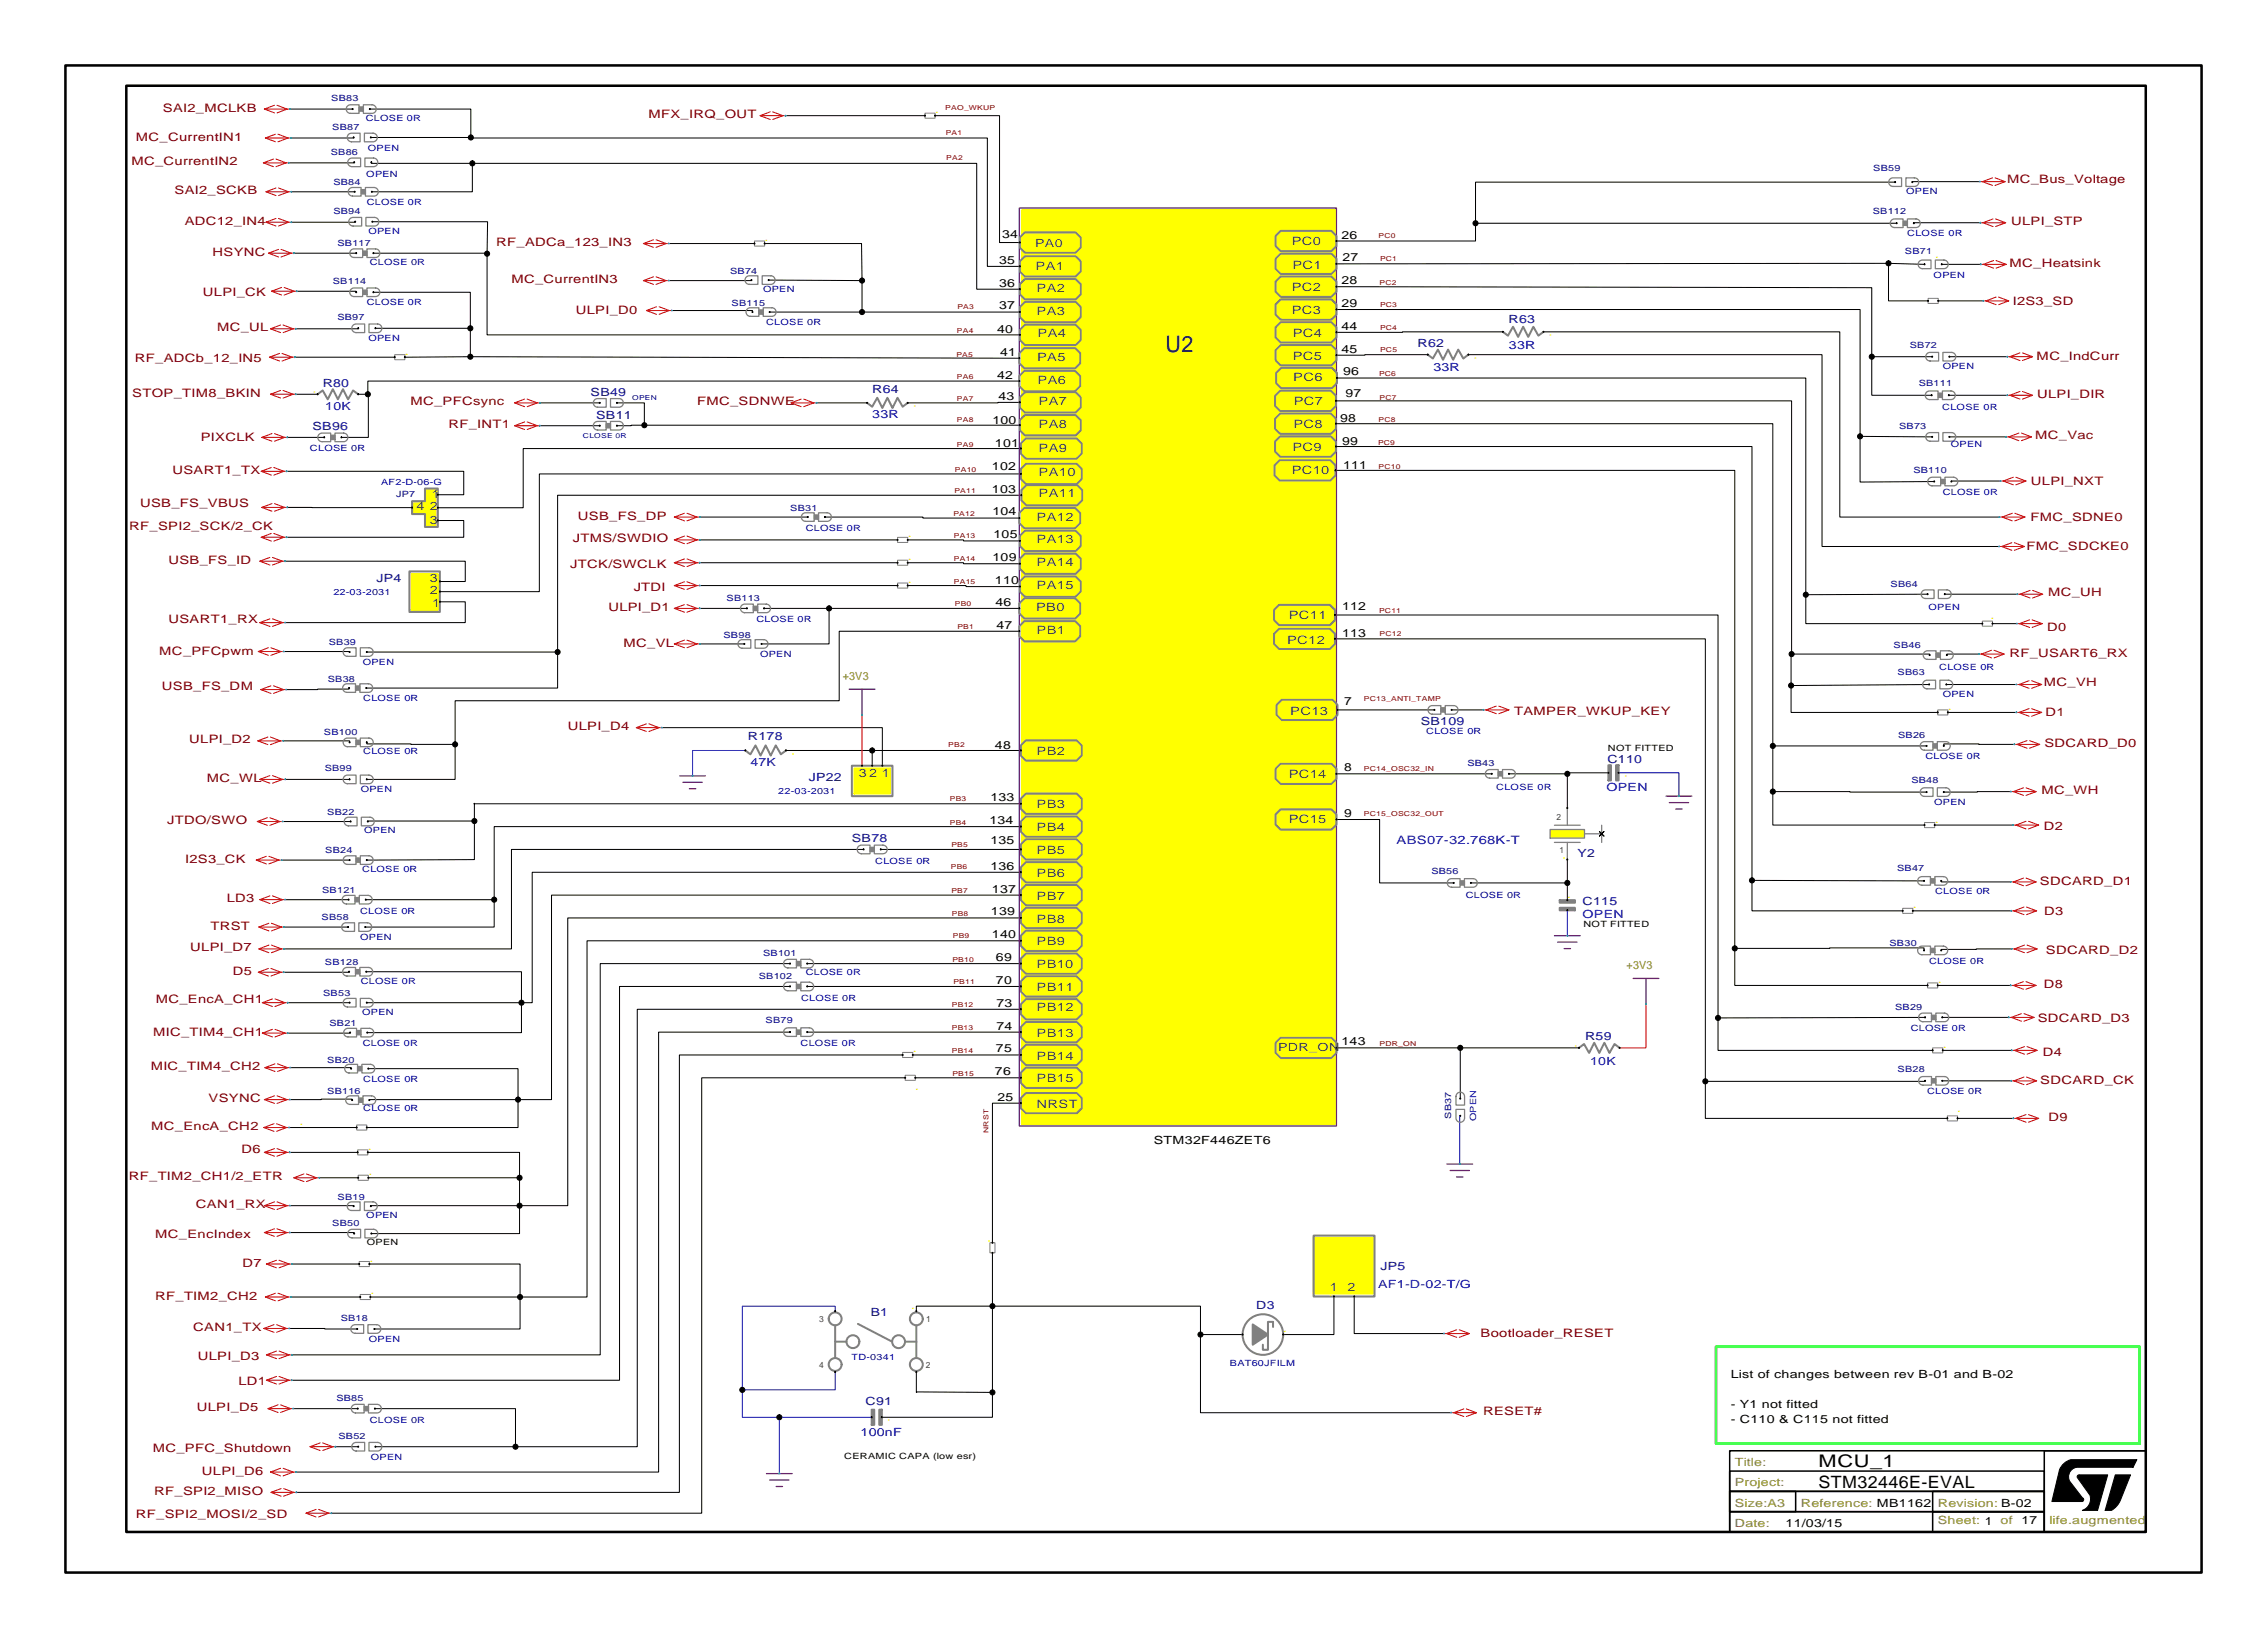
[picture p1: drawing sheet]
<svg xmlns="http://www.w3.org/2000/svg" width="447mm" height="323mm" viewBox="0 0 447 323" stroke-linecap="round" stroke-linejoin="round" font-family="sans-serif">
<defs><g id="words">
<text font-size="4.5" fill="#000080" x="229.7" y="69.4">U2</text>
<g font-size="3.4">
<text x="358.4" y="293.2">STM32446E-EVAL</text>
<text x="358.4" y="289.1">MCU_1</text>
</g>
<g font-size="2.3" fill="#800000">
<text x="32.1" y="22">SAI2_MCLKB</text>
<text x="127.8" y="23.3">MFX_IRQ_OUT</text>
<text x="26.8" y="27.7">MC_CurrentIN1</text>
<text x="25.9" y="32.6">MC_CurrentIN2</text>
<text x="34.4" y="38.3">SAI2_SCKB</text>
<text x="395.6" y="36.1">MC_Bus_Voltage</text>
<text x="36.4" y="44.3">ADC12_IN4</text>
<text x="396.4" y="44.4">ULPI_STP</text>
<text x="41.9" y="50.4">HSYNC</text>
<text x="97.8" y="48.5">RF_ADCa_123_IN3</text>
<text x="396.1" y="52.6">MC_Heatsink</text>
<text x="40" y="58.4">ULPI_CK</text>
<text x="100.8" y="55.8">MC_CurrentIN3</text>
<text x="42.8" y="65.3">MC_UL</text>
<text x="113.5" y="61.8">ULPI_D0</text>
<text x="396.7" y="60">I2S3_SD</text>
<text x="26.6" y="71.4">RF_ADCb_12_IN5</text>
<text x="401.4" y="70.9">MC_IndCurr</text>
<text x="26.1" y="78.2">STOP_TIM8_BKIN</text>
<text x="80.9" y="79.9">MC_PFCsync</text>
<text x="137.4" y="79.9">FMC_SDNWE</text>
<text x="401.5" y="78.5">ULPI_DIR</text>
<text x="39.6" y="86.8">PIXCLK</text>
<text x="88.4" y="84.4">RF_INT1</text>
<text x="401.1" y="86.5">MC_Vac</text>
<text x="34" y="93.4">USART1_TX</text>
<text x="400.3" y="95.5">ULPI_NXT</text>
<text x="27.6" y="100">USB_FS_VBUS</text>
<text x="25.5" y="104.4">RF_SPI2_SCK/2_CK</text>
<text x="112.9" y="106.9">JTMS/SWDIO</text>
<text x="113.9" y="102.4">USB_FS_DP</text>
<text x="400.2" y="102.6">FMC_SDNE0</text>
<text x="33.2" y="111.1">USB_FS_ID</text>
<text x="112.4" y="111.9">JTCK/SWCLK</text>
<text x="399.4" y="108.4">FMC_SDCKE0</text>
<text x="124.9" y="116.4">JTDI</text>
<text x="403.6" y="117.5">MC_UH</text>
<text x="33.2" y="122.7">USART1_RX</text>
<text x="119.9" y="120.4">ULPI_D1</text>
<text x="403.5" y="124.3">D0</text>
<text x="31.4" y="129">MC_PFCpwm</text>
<text x="122.9" y="127.6">MC_VL</text>
<text x="396" y="129.5">RF_USART6_RX</text>
<text x="31.9" y="136">USB_FS_DM</text>
<text x="402.8" y="135.2">MC_VH</text>
<text x="111.9" y="143.9">ULPI_D4</text>
<text x="298.4" y="140.9">TAMPER_WKUP_KEY</text>
<text x="403.1" y="141">D1</text>
<text x="37.3" y="146.5">ULPI_D2</text>
<text x="402.9" y="147.2">SDCARD_D0</text>
<text x="40.8" y="154.2">MC_WL</text>
<text x="402.3" y="156.5">MC_WH</text>
<text x="32.9" y="162.4">JTDO/SWO</text>
<text x="402.8" y="163.6">D2</text>
<text x="36.5" y="170">I2S3_CK</text>
<text x="44.7" y="177.8">LD3</text>
<text x="402" y="174.4">SDCARD_D1</text>
<text x="41.5" y="183.2">TRST</text>
<text x="402.9" y="180.2">D3</text>
<text x="37.5" y="187.5">ULPI_D7</text>
<text x="403.2" y="188">SDCARD_D2</text>
<text x="30.7" y="197.6">MC_EncA_CH1</text>
<text x="45.9" y="192.1">D5</text>
<text x="402.8" y="194.8">D8</text>
<text x="401.6" y="201.3">SDCARD_D3</text>
<text x="30.2" y="204.1">MIC_TIM4_CH1</text>
<text x="402.6" y="208.1">D4</text>
<text x="29.7" y="210.9">MIC_TIM4_CH2</text>
<text x="402.1" y="213.5">SDCARD_CK</text>
<text x="41.1" y="217.2">VSYNC</text>
<text x="403.7" y="220.9">D9</text>
<text x="29.8" y="222.7">MC_EncA_CH2</text>
<text x="47.6" y="227.3">D6</text>
<text x="25.4" y="232.6">RF_TIM2_CH1/2_ETR</text>
<text x="38.6" y="238.1">CAN1_RX</text>
<text x="30.6" y="243.9">MC_EncIndex</text>
<text x="47.8" y="249.6">D7</text>
<text x="30.6" y="256.1">RF_TIM2_CH2</text>
<text x="38.1" y="262.3">CAN1_TX</text>
<text x="291.8" y="263.5">Bootloader_RESET</text>
<text x="39" y="268">ULPI_D3</text>
<text x="47" y="273">LD1</text>
<text x="38.8" y="278.1">ULPI_D5</text>
<text x="292.3" y="278.9">RESET#</text>
<text x="30.1" y="286.1">MC_PFC_Shutdown</text>
<text x="39.8" y="290.6">ULPI_D6</text>
<text x="26.8" y="299.2">RF_SPI2_MOSI/2_SD</text>
<text x="30.4" y="294.6">RF_SPI2_MISO</text>
</g>
<g font-size="2.3" fill="#ff0">
<text x="184.3" y="22.3">.</text>
<text x="150.7" y="47.5">.</text>
<text x="381.4" y="50.8">.</text>
<text x="79.8" y="69.9">.</text>
<text x="290.9" y="70.9" transform="rotate(-90 290.9 70.9)">.</text>
<text x="305.7" y="66.4" transform="rotate(-90 305.7 66.4)">.</text>
<text x="62.1" y="77.7" transform="rotate(-90 62.1 77.7)">.</text>
<text x="180.4" y="80.4" transform="rotate(-90 180.4 80.4)">.</text>
<text x="85.8" y="97">.</text>
<text x="178.9" y="105.9">.</text>
<text x="178.9" y="110.4">.</text>
<text x="178.9" y="114.9">.</text>
<text x="392.3" y="122">.</text>
<text x="383.9" y="139.9">.</text>
<text x="156.4" y="148.9" transform="rotate(-90 156.4 148.9)">.</text>
<text x="320.5" y="153.3" transform="rotate(-90 320.5 153.3)">.</text>
<text x="381.3" y="162.1">.</text>
<text x="308.4" y="169.4" transform="rotate(-90 308.4 169.4)">.</text>
<text x="308.9" y="176.9">.</text>
<text x="377" y="179">.</text>
<text x="381.9" y="193.7">.</text>
<text x="179.9" y="207.4">.</text>
<text x="310.7" y="206.5" transform="rotate(-90 310.7 206.5)">.</text>
<text x="382.9" y="206.5">.</text>
<text x="180.4" y="214.9">.</text>
<text x="59" y="221.7">.</text>
<text x="385.7" y="219.1">.</text>
<text x="72.5" y="226.6">.</text>
<text x="72.6" y="231.6">.</text>
<text x="195.1" y="244.9" transform="rotate(-90 195.1 244.9)">.</text>
<text x="72.8" y="248.6">.</text>
<text x="73" y="255.1">.</text>
<text x="179.6" y="257.9">.</text>
<text x="262.4" y="255.5" transform="rotate(-90 262.4 255.5)">.</text>
<text x="252.9" y="262.5">.</text>
<text x="175.3" y="280.3" transform="rotate(-90 175.3 280.3)">.</text>
</g>
<g font-size="2.3" fill="#404040">
<text x="204.1" y="53.2">PA1</text>
<text x="254.6" y="48.3">PC0</text>
<text x="254.7" y="53">PC1</text>
<text x="204.3" y="57.5">PA2</text>
<text x="254.6" y="57.3">PC2</text>
<text x="204.3" y="62.1">PA3</text>
<text x="254.6" y="61.8">PC3</text>
<text x="204.4" y="71.2">PA5</text>
<text x="204.5" y="66.5">PA4</text>
<text x="254.8" y="66.4">PC4</text>
<text x="254.8" y="70.9">PC5</text>
<text x="204.5" y="75.6">PA6</text>
<text x="254.9" y="75">PC6</text>
<text x="204.7" y="79.8">PA7</text>
<text x="255" y="79.8">PC7</text>
<text x="204.7" y="89">PA9</text>
<text x="204.7" y="84.3">PA8</text>
<text x="254.7" y="88.8">PC9</text>
<text x="254.9" y="84.3">PC8</text>
<text x="204.7" y="93.9">PA10</text>
<text x="254.6" y="93.3">PC10</text>
<text x="82.1" y="100.6">4</text>
<text x="84.7" y="100.5">2</text>
<text x="85.1" y="98.2">1</text>
<text x="204.7" y="98">PA11</text>
<text x="84.7" y="103.2">3</text>
<text x="204.3" y="107.1">PA13</text>
<text x="204.3" y="102.7">PA12</text>
<text x="204.3" y="111.6">PA14</text>
<text x="84.7" y="117.1">2</text>
<text x="84.7" y="114.6">3</text>
<text x="85.2" y="119.6">1</text>
<text x="204.3" y="116.1">PA15</text>
<text x="204.2" y="120.4">PB0</text>
<text x="204.3" y="124.9">PB1</text>
<text x="254" y="121.9">PC11</text>
<text x="253.7" y="126.8">PC12</text>
<text x="254.3" y="140.8">PC13</text>
<text x="204.3" y="148.8">PB2</text>
<text x="169.3" y="153.2">32</text>
<text x="173.8" y="153.2">1</text>
<text x="254" y="153.3">PC14</text>
<text x="204.3" y="159.3">PB3</text>
<text x="204.3" y="163.8">PB4</text>
<text x="254" y="162.1">PC15</text>
<text x="204.3" y="172.8">PB6</text>
<text x="204.3" y="168.3">PB5</text>
<text x="204.3" y="177.3">PB7</text>
<text x="204.3" y="181.8">PB8</text>
<text x="204.3" y="186.3">PB9</text>
<text x="204.3" y="190.8">PB10</text>
<text x="204.3" y="195.3">PB11</text>
<text x="204.3" y="199.3">PB12</text>
<text x="204.3" y="204.3">PB13</text>
<text x="204.3" y="208.8">PB14</text>
<text x="204.3" y="213.3">PB15</text>
<text x="204.3" y="218.3">NRST</text>
<text x="262.1" y="254.4">1</text>
<text x="265.6" y="254.4">2</text>
</g>
<text font-size="2.3" fill="#00f" x="275.2" y="166.3">ABS07-32.768K-T</text>
<g font-size="2.2">
<text x="197.5" y="46.9">34</text>
<text x="264.4" y="47">26</text>
<text x="196.9" y="52.1">35</text>
<text x="264.6" y="51.5">27</text>
<text x="196.9" y="56.6">36</text>
<text x="264.4" y="56">28</text>
<text x="196.5" y="65.6">40</text>
<text x="196.9" y="60.8">37</text>
<text x="264.4" y="60.5">29</text>
<text x="264.4" y="65">44</text>
<text x="197.1" y="70.1">41</text>
<text x="264.4" y="69.5">45</text>
<text x="196.5" y="74.6">42</text>
<text x="264.7" y="73.9">96</text>
<text x="195.6" y="83.5">100</text>
<text x="196.8" y="78.8">43</text>
<text x="264.1" y="83.2">98</text>
<text x="265.2" y="78.2">97</text>
<text x="196.1" y="88.1">101</text>
<text x="264.5" y="87.7">99</text>
<text x="195.5" y="92.6">102</text>
<text x="264.7" y="92.4">111</text>
<text x="195.5" y="97.1">103</text>
<text x="195.6" y="101.5">104</text>
<text x="195.8" y="106.1">105</text>
<text x="195.6" y="110.5">109</text>
<text x="196.1" y="115.1">110</text>
<text x="196.2" y="119.4">46</text>
<text x="196.4" y="123.9">47</text>
<text x="264.5" y="125.5">113</text>
<text x="264.5" y="120.3">112</text>
<text x="264.9" y="139">7</text>
<text x="196.1" y="147.5">48</text>
<text x="264.9" y="152">8</text>
<text x="195.2" y="157.9">133</text>
<text x="264.9" y="161">9</text>
<text x="195" y="162.4">134</text>
<text x="195.2" y="166.4">135</text>
<text x="195.2" y="171.4">136</text>
<text x="195.5" y="175.9">137</text>
<text x="195.3" y="180.4">139</text>
<text x="195.5" y="184.9">140</text>
<text x="196.3" y="189.4">69</text>
<text x="196.3" y="193.9">70</text>
<text x="196.4" y="198.4">73</text>
<text x="196.4" y="202.9">74</text>
<text x="196.3" y="207.4">75</text>
<text x="264.4" y="206">143</text>
<text x="196.1" y="211.9">76</text>
<text x="196.6" y="216.9">25</text>
<text x="227.4" y="225.4">STM32F446ZET6</text>
<text x="341.1" y="271.5">List of changes between rev B-01 and B-02</text>
<text x="341.1" y="277.4">- Y1 not fitted</text>
<text x="341.1" y="280.3">- C110 &amp; C115 not fitted</text>
<text x="351.9" y="300.9">11/03/15</text>
<text x="398.4" y="300.4">17</text>
</g>
<g font-size="2.2" fill="#404040">
<text x="204" y="48.7">PA0</text>
<text x="251.9" y="207.2">PDR_ON</text>
</g>
<g font-size="2.2" fill="#000080">
<text x="297.3" y="63.6">R63</text>
<text x="279.4" y="68.4">R62</text>
<text x="63.6" y="76.2">R80</text>
<text x="171.9" y="77.4">R64</text>
<text x="116.4" y="78">SB49</text>
<text x="117.5" y="82.5">SB11</text>
<text x="61.6" y="84.7">SB96</text>
<text x="74.2" y="114.6">JP4</text>
<text x="280" y="142.8">SB109</text>
<text x="147.4" y="145.9">R178</text>
<text x="159.4" y="153.9">JP22</text>
<text x="316.8" y="150.3">C110</text>
<text x="167.9" y="165.9">SB78</text>
<text x="310.9" y="168.9">Y2</text>
<text x="311.9" y="178.4">C115</text>
<text x="312.4" y="204.9">R59</text>
<text x="272.1" y="250.3">JP5</text>
<text x="247.6" y="257.9">D3</text>
<text x="171.6" y="259.4">B1</text>
<text x="170.6" y="276.9">C91</text>
</g>
<g font-size="2.2" fill="#00f">
<text x="297.4" y="68.7">33R</text>
<text x="282.5" y="73.2">33R</text>
<text x="64.1" y="80.7">10K</text>
<text x="171.9" y="82.4">33R</text>
<text x="147.9" y="150.9">47K</text>
<text x="316.6" y="155.9">OPEN</text>
<text x="311.9" y="180.9">OPEN</text>
<text x="313.4" y="209.9">10K</text>
<text x="271.6" y="253.9">AF1-D-02-T/G</text>
<text x="169.6" y="282.9">100nF</text>
</g>
<g font-size="2.2" fill="#808000">
<text x="166.1" y="134.1">+3V3</text>
<text x="320.6" y="191.1">+3V3</text>
<text x="341.9" y="292.9">Project:</text>
<text x="341.9" y="288.9">Title:</text>
<text x="341.9" y="296.9">Size:A3</text>
<text x="354.9" y="296.9">Reference: MB1162</text>
<text x="381.9" y="296.9">Revision: B-02</text>
<text x="341.9" y="300.9">Date:</text>
<text x="381.9" y="300.4">Sheet: 1</text>
<text x="394.3" y="300.4">of</text>
<text x="403.9" y="300.4">life.augmented</text>
</g>
<g font-size="1.7" fill="#000080">
<text x="65.3" y="19.9">SB83</text>
<text x="65.5" y="25.5">SB87</text>
<text x="65.2" y="30.6">SB86</text>
<text x="369.2" y="33.7">SB59</text>
<text x="65.7" y="36.4">SB84</text>
<text x="65.7" y="42.2">SB94</text>
<text x="369.1" y="42.2">SB112</text>
<text x="66.5" y="48.5">SB117</text>
<text x="143.9" y="53.9">SB74</text>
<text x="375.4" y="50.1">SB71</text>
<text x="65.6" y="56">SB114</text>
<text x="66.5" y="63.1">SB97</text>
<text x="144.2" y="60.2">SB115</text>
<text x="376.4" y="68.6">SB72</text>
<text x="378.1" y="76">SB111</text>
<text x="374.3" y="84.6">SB73</text>
<text x="377.1" y="93.1">SB110</text>
<text x="78.1" y="97.9">JP7</text>
<text x="155.7" y="100.6">SB31</text>
<text x="143.2" y="118.4">SB113</text>
<text x="372.6" y="115.7">SB64</text>
<text x="142.6" y="125.6">SB98</text>
<text x="64.8" y="127">SB39</text>
<text x="373.2" y="127.6">SB46</text>
<text x="64.6" y="134.3">SB38</text>
<text x="374" y="133">SB63</text>
<text x="63.8" y="144.8">SB100</text>
<text x="374.1" y="145.4">SB26</text>
<text x="64" y="152">SB99</text>
<text x="289.2" y="151">SB43</text>
<text x="376.7" y="154.2">SB48</text>
<text x="64.5" y="160.6">SB22</text>
<text x="64.1" y="168.1">SB24</text>
<text x="282.1" y="172.2">SB56</text>
<text x="373.9" y="171.7">SB47</text>
<text x="63.5" y="176">SB121</text>
<text x="63.4" y="181.2">SB58</text>
<text x="64" y="190.2">SB128</text>
<text x="150.4" y="188.3">SB101</text>
<text x="372.4" y="186.3">SB30</text>
<text x="63.7" y="196.3">SB53</text>
<text x="149.5" y="192.9">SB102</text>
<text x="64.9" y="202.2">SB21</text>
<text x="150.9" y="201.6">SB79</text>
<text x="373.5" y="199.1">SB29</text>
<text x="64.5" y="209.4">SB20</text>
<text x="64.5" y="215.5">SB116</text>
<text x="374" y="211.2">SB28</text>
<text x="286" y="220.5" transform="rotate(-90 286 220.5)">SB37</text>
<text x="66.5" y="236.4">SB19</text>
<text x="65.5" y="241.5">SB50</text>
<text x="67.1" y="260.2">SB18</text>
<text x="66.3" y="276">SB85</text>
<text x="66.7" y="283.5">SB52</text>
</g>
<g font-size="1.7" fill="#00f">
<text x="72.1" y="23.9">CLOSE 0R</text>
<text x="72.5" y="29.7">OPEN</text>
<text x="72.2" y="34.9">OPEN</text>
<text x="72.3" y="40.3">CLOSE 0R</text>
<text x="375.7" y="38.2">OPEN</text>
<text x="72.6" y="46.1">OPEN</text>
<text x="375.9" y="46.5">CLOSE 0R</text>
<text x="72.9" y="52.2">CLOSE 0R</text>
<text x="150.4" y="57.5">OPEN</text>
<text x="381.1" y="54.8">OPEN</text>
<text x="72.3" y="60.1">CLOSE 0R</text>
<text x="151" y="64.1">CLOSE 0R</text>
<text x="72.6" y="67.1">OPEN</text>
<text x="382.9" y="72.6">OPEN</text>
<text x="382.8" y="80.8">CLOSE 0R</text>
<text x="61.1" y="88.8">CLOSE 0R</text>
<text x="384.5" y="88.1">OPEN</text>
<text x="75.1" y="95.5">AF2-D-06-G</text>
<text x="382.9" y="97.5">CLOSE 0R</text>
<text x="158.8" y="104.6">CLOSE 0R</text>
<text x="65.7" y="117.2">22-03-2031</text>
<text x="149.1" y="122.6">CLOSE 0R</text>
<text x="380.1" y="120.2">OPEN</text>
<text x="71.5" y="131">OPEN</text>
<text x="149.8" y="129.4">OPEN</text>
<text x="382.2" y="132.1">CLOSE 0R</text>
<text x="382.9" y="137.4">OPEN</text>
<text x="71.6" y="138.2">CLOSE 0R</text>
<text x="71.6" y="148.6">CLOSE 0R</text>
<text x="281.1" y="144.6">CLOSE 0R</text>
<text x="379.5" y="149.6">CLOSE 0R</text>
<text x="294.9" y="155.6">CLOSE 0R</text>
<text x="71.1" y="156">OPEN</text>
<text x="153.4" y="156.5">22-03-2031</text>
<text x="381.2" y="158.7">OPEN</text>
<text x="71.8" y="164.1">OPEN</text>
<text x="71.4" y="171.8">CLOSE 0R</text>
<text x="172.5" y="170.2">CLOSE 0R</text>
<text x="288.9" y="176.9">CLOSE 0R</text>
<text x="381.4" y="176.1">CLOSE 0R</text>
<text x="71" y="180.1">CLOSE 0R</text>
<text x="71" y="185.2">OPEN</text>
<text x="380.2" y="190">CLOSE 0R</text>
<text x="71.1" y="193.8">CLOSE 0R</text>
<text x="157.9" y="197.2">CLOSE 0R</text>
<text x="158.8" y="192.2">CLOSE 0R</text>
<text x="71.4" y="199.9">OPEN</text>
<text x="376.6" y="203.1">CLOSE 0R</text>
<text x="71.5" y="206.1">CLOSE 0R</text>
<text x="157.8" y="206.1">CLOSE 0R</text>
<text x="71.6" y="213.1">CLOSE 0R</text>
<text x="379.8" y="215.5">CLOSE 0R</text>
<text x="71.6" y="219">CLOSE 0R</text>
<text x="290.9" y="221" transform="rotate(-90 290.9 221)">OPEN</text>
<text x="72.2" y="239.9">OPEN</text>
<text x="72.7" y="264.5">OPEN</text>
<text x="167.8" y="268">TD-0341</text>
<text x="242.4" y="269.1">BAT60JFILM</text>
<text x="72.9" y="280.4">CLOSE 0R</text>
<text x="73.1" y="287.7">OPEN</text>
</g>
<g font-size="1.7">
<text x="316.9" y="147.9">NOT FITTED</text>
<text x="312.1" y="182.6">NOT FITTED</text>
<text x="72.3" y="245.4">OPEN</text>
<text x="166.4" y="287.5">CERAMIC CAPA (low esr)</text>
</g>
<g font-size="1.7" fill="#404040">
<text x="306.7" y="161.5">2</text>
<text x="307.3" y="168">1</text>
<text x="161.4" y="260.5">3</text>
<text x="182.5" y="260.5">1</text>
<text x="161.4" y="269.5">4</text>
<text x="182.4" y="269.5">2</text>
</g>
<g font-size="1.3" fill="#800000">
<text x="186.3" y="21.6">PAO_WKUP</text>
<text x="186.4" y="26.6">PA1</text>
<text x="186.5" y="31.5">PA2</text>
<text x="271.7" y="46.9">PC0</text>
<text x="272" y="51.5">PC1</text>
<text x="271.9" y="56.1">PC2</text>
<text x="188.6" y="65.6">PA4</text>
<text x="188.7" y="60.9">PA3</text>
<text x="272" y="65">PC4</text>
<text x="272" y="60.5">PC3</text>
<text x="188.5" y="70.3">PA5</text>
<text x="272" y="69.4">PC5</text>
<text x="188.6" y="74.6">PA6</text>
<text x="271.8" y="74.1">PC6</text>
<text x="188.6" y="79.1">PA7</text>
<text x="188.6" y="83.1">PA8</text>
<text x="271.7" y="83.2">PC8</text>
<text x="271.9" y="78.9">PC7</text>
<text x="188.6" y="88.1">PA9</text>
<text x="271.6" y="87.6">PC9</text>
<text x="188.2" y="93">PA10</text>
<text x="271.7" y="92.4">PC10</text>
<text x="187.9" y="101.6">PA12</text>
<text x="188.1" y="97.1">PA11</text>
<text x="188" y="106.1">PA13</text>
<text x="188" y="110.6">PA14</text>
<text x="188" y="115.1">PA15</text>
<text x="188.2" y="119.4">PB0</text>
<text x="188.7" y="124">PB1</text>
<text x="271.8" y="120.8">PC11</text>
<text x="271.9" y="125.4">PC12</text>
<text x="268.8" y="138.1">PC13_ANTI_TAMP</text>
<text x="186.9" y="147.3">PB2</text>
<text x="268.8" y="151.9">PC14_OSC32_IN</text>
<text x="187.2" y="157.9">PB3</text>
<text x="268.8" y="160.8">PC15_OSC32_OUT</text>
<text x="187.2" y="162.5">PB4</text>
<text x="187.5" y="167">PB5</text>
<text x="187.4" y="171.3">PB6</text>
<text x="187.5" y="175.9">PB7</text>
<text x="187.6" y="180.5">PB8</text>
<text x="187.8" y="184.9">PB9</text>
<text x="187.7" y="189.5">PB10</text>
<text x="187.9" y="193.9">PB11</text>
<text x="187.6" y="202.9">PB13</text>
<text x="187.6" y="198.5">PB12</text>
<text x="187.6" y="207.5">PB14</text>
<text x="271.9" y="206.1">PDR_ON</text>
<text x="187.7" y="212.1">PB15</text>
<text x="194.8" y="223.3" transform="rotate(-90 194.8 223.3)">NRST</text>
</g>
<g font-size="1.3" fill="#00f">
<text x="124.6" y="78.9">OPEN</text>
<text x="114.9" y="86.4">CLOSE 0R</text>
</g>
</g></defs>
<g fill="none" stroke="#000" stroke-width=".2">
<path d="M57.1 21.5h12.4M57.4 37.8h12.5M69.7 27.1v.1h-12.4M69.8 32v.1h-12.9M72.9 21.5h19.9v5.6M73.1 27.1l121.5 .1v25.3h6.4M73.2 32v.2h19.9M93.1 32.2v5.6h-19.8M93.1 32.2h99.4v24.8h8.5M154.8 22.8h27.5M184.3 22.8h12.7v25h4M373.5 35.9h-82.7v8.1"/>
<path d="M390.2 35.8h-13.3v.1M57.9 49.9h12.3M58.5 57.4h11.7v.2M70 43.7v.1h-12.6M73.4 43.7h22.7l-.1 6.3M73.6 57.6h19.1v7.1M73.6 49.9h22.4v.1M96 50v16h105M131.8 48h16.9M148.1 55.2v.1h-16.3M150.7 48h19.1l.1 7.3M151.5 55.2l18.4 .1"/>
<path d="M169.9 55.3v6.2M263.4 56.5l105.5 .2v13.6M290.8 44v3.5h-27.4M290.8 44h83M372.2 51.9v7.4h7.8M372.2 51.9l7.1 .2M372.2 51.9l-108.8 .1M382 59.3h8.9M382.7 52.1h7.7M390.3 43.9h-13.1v.1M58.1 70.4h19.7M58.3 77.7h4.3"/>
<path d="M70.6 77.7h1.9M70.6 64.7v.1h-12.3M72.5 77.7h.1v8.5h-5.3M74 64.7h18.7M92.7 70.3l-12.9 .1M92.7 70.3l108.2 .3M92.7 64.7v5.6M106.4 79.4h11.8M121.6 79.4h5.4v4.4M132.4 61.2h15.9v.3M151.7 61.5h49.3M160.9 79.4h10"/>
<path d="M200.9 75.1h-128.4v2.6M201 79.3l-22.1 .1M263.3 79h89.8v49.9M263.4 61h103.2v25M263.5 74.5h92.4v42.7M281.4 69.9l-18 .1M289.4 69.9h69.7v37.8h34.9M296.2 65.4l-32.8 .1M304.2 65.4h58.4v36.5h31.5M368.9 70.3v7.6h11.8M368.9 70.3h11.9M384.1 77.9h11.5"/>
<path d="M384.2 70.3h11.4M56.5 92.9h34.9v4.6h-5.1M56.6 100h24.6M56.6 86.2h7.3M106.4 83.9h11.8M127 83.8l-5.4 .1M127 83.8h74M201.2 93.4h-94.9v23.2h-19.6M201.2 88.4h-98.1v11.7h-16.8M201.3 97.6h-91.4v30.9M263.2 92.7h78.7v94.2M263.3 88h82v85.5"/>
<path d="M263.3 83.5h86.1v63.5M366.6 86v9l14.6-.1M366.6 86l14.2 .1M384.2 86.1h11.2M394.3 94.8h-9.7v.1M56.2 110.6h35.5v4h-5M86.3 102.6h5.1v3.3h-34.9M86.7 118.6h5v4.1h-35.5M137.9 119.9h9.3M137.9 101.9h21.3M137.9 115.4h39M137.9 110.9h39"/>
<path d="M137.9 106.4h39M150.6 119.9h50.3M162.6 101.9h19.3v.2h19M163.4 119.9v7h-13.3M178.9 110.9h11v.2h11.1M178.9 106.4h11v.2h11.1M178.9 115.4h11.5v.2h10.6M355.9 117.2v5.7h34.8M379.9 117.1l-24 .1M383.3 117.1h14.3M55.9 128.4h13v.1M68.8 135.6v.2l-12.4 .1"/>
<path d="M72.3 128.5h37.6M109.9 128.5v7.1h-37.7M137.9 126.9h8.8M200.9 124.4h-35.5v13.7h-75.7v8.6M263.1 121.2h75.5v79.4M263.1 125.9h73v87.2M263.6 139.9h19.1M286.1 139.9h6.3M353 135.1v5.3h28.9M353.1 128.9h-.1v6.2M353.1 128.9h27.2v.2M380.2 134.9l-27.2 .2"/>
<path d="M383.6 134.9h13.8M390 128.9h-6.3v.2M392.7 122.9h4.8M55.8 146h13.1v.3M56.2 153.6h12.7M72.3 146.3v.3l17.4 .1M89.7 146.7v6.9h-17.4M130.4 143.4h43.5v7.5M154.9 147.9h46.3M171.9 147.9v3M201.2 158.4h-107.8l.1-.1v3.5M263.4 152.5h30.6"/>
<path d="M297.4 152.5h11.5M308.9 152.5v6.7M317 152.3h-8.1v.2M349.4 156l30.3 .1M349.4 156v6.6h29.9M349.4 147h30.3M349.4 147v9M383.9 140.4h13.5M396.3 156l-13.2 .1M397 146.7l-13.9-.1v.4M55.5 169.5h13.4M55.7 161.9h13.4"/>
<path d="M56.2 177.3h12.5M72.1 177.3h25.3M93.5 161.8h-21v.1M93.5 161.8v7.6l-21.2 .1M97.4 177.3v5.4h-25.4M170.2 167.4h-69.4v19.6h-44.8M173.6 167.4h27.6M201.2 171.9h-96.3v25.7h-2.1M201.2 176.4h-92.5v40.3h-6.6M201.2 162.9h-103.8v14.4M263.4 161.5h8.5v12.5h14.6M289.9 174h19"/>
<path d="M308.9 169.4v8M315.2 163.9l.5 .4 .4-.4-.4 .4 .4 .5-.4-.5-.5 .5 .5-.5zM345.3 173.5v6h29.7M345.3 173.5l33.9 .1M377 179.5h19.4M381.3 162.6h15.5M382.6 173.6v.2h13.7M56 182.7h12.6M56.7 197.6h12.2M68.8 191.5v.1h-12.9M72.2 191.5h30.6v6.1M72.3 197.6h30.5"/>
<path d="M102.8 197.6v5.9h-30.4M155.7 189.9h-37.4v77.1h-60.8M155.7 194.4h-33.6v77.6h-64.6M159.1 189.9h42.1M159.1 194.4h42.1M201.2 185.4h-85.5v70.2h-13.2M201.2 180.9h-89.3v56.7h-9.5M201.2 198.9h-75.6v86.2h-24M341.9 186.9v7.3h38M341.9 186.9l37.3-.1v.5M381.9 194.2h14.4M396.5 187l-13.9 .1v.2"/>
<path d="M57.1 216.7l12.3-.1v.2M57.2 210.4h12v.2M69 203.5v.1h-12.3M72.6 210.6h29.5v6.1M102.1 216.7h-29.3v.1M102.1 216.7v5.5h-29.8M155.7 203.4h-25.9v86.7h-71.5M159.1 203.4h42.1M177.9 207.9h-44v86.2h-75.5M178.4 212.4h-40.1v85.8h-73M179.9 207.9h21.3M180.4 212.4h20.8"/>
<path d="M201.2 217.4h-5.6v27.5M263.4 206.5h47.8M287.8 206.5v10M336.1 213.1v7.3h47.7M338.6 200.6v6.4h42.3M379.4 213v.1h-43.3M379.4 200.5l-40.8 .1M382.8 200.5h13.1M382.8 213h13.6M382.9 207h13.6M57 222.2h13.3M57.1 237.6h12.6v.1"/>
<path d="M57.1 227.1h13.4M62.9 232.1h7.7M72.5 227.1h29.9v5M72.6 232.1h29.8M102.4 237.6h-29.3v.1M102.4 237.6v5.5h-29.2M102.4 232.1v5.5M385.8 220.4h11M57.1 242.9h12.7v.2M57.3 255.6h13.7M57.5 249.1h13.3M72.8 249.1h29.7v6.5"/>
<path d="M73 255.6h29.5M102.5 255.6v6.3h-28.7M180.6 258.4v-1h56v5.6M195.6 246.9v27.5M262.9 255.5v7.5h-10M266.9 255.5v7.3h17.7M57 261.8l13.4 .1M57.8 277.6h12.7M73.9 277.6h27.7v7.5M180.6 270.4v4l.2-.1 14.8 .1M195.6 274.4v4.9h-21.8M236.6 263v15.4h49.4"/>
<path d="M236.6 263h8.3M66.1 285.1h4.5M74 285.1h27.6"/>
</g>
<path d="M146.9 147.9h-10.4v5M319 152.3h11.9v4.6M308.9 179.4v5M287.8 219.9h-.1v9.5M164.6 258.4v-1h-18.3v16.5M146.3 273.9v5.4h7.3M153.6 279.3v11.1M153.6 279.3h18.2M164.6 270.4v3.5h-18.3" fill="none" stroke="#00f" stroke-width=".2"/>
<g fill="none" stroke="#f00" stroke-width=".2">
<path d="M51.9 32.1l2 .7M52.1 21.5l2 .7M52.3 27.2l2 .7M52.4 37.8l2 .7M53.9 31.3l-2 .8h5M54.1 20.7l-2 .8h5M54.3 26.4l-2 .8h5M54.4 37l-2 .8h5M54.4 31.3l2 .8-2 .7M54.6 20.7l2 .8-2 .7M54.8 26.4l2 .8-2 .7M54.9 37l2 .8-2 .7"/>
<path d="M149.8 22.8l2 .7M151.8 22l-2 .8h5M152.3 22l2 .8-2 .7M390.2 35.8h5l-2 .7M392.7 35l-2 .8 2 .7M393.2 35l2 .8M52.4 43.8l2 .7M52.9 49.9l2 .7M53.5 57.4l2 .7M54.4 43l-2 .8h5M54.9 49.1l-2 .8h5M54.9 43l2 .8-2 .7"/>
<path d="M55.4 49.1l2 .8-2 .7M55.5 56.6l-2 .8h5M56 56.6l2 .8-2 .7M126.8 48l2 .7M126.8 55.3l2 .7M128.8 47.2l-2 .8h5M128.8 54.5l-2 .8h5M129.3 47.2l2 .8-2 .7M129.3 54.5l2 .8-2 .7M390.3 43.9h5l-2 .7M390.4 52.1h5l-2 .7M390.9 59.3h5l-2 .7"/>
<path d="M392.8 43.1l-2 .8 2 .7M392.9 51.3l-2 .8 2 .7M393.3 43.1l2 .8M393.4 58.5l-2 .8 2 .7M393.4 51.3l2 .8M393.9 58.5l2 .8M53.1 70.4l2 .7M53.3 77.7l2 .7M53.3 64.8l2 .7M55.1 69.6l-2 .8h5M55.3 76.9l-2 .8h5M55.3 64l-2 .8h5"/>
<path d="M55.6 69.6l2 .8-2 .7M55.8 76.9l2 .8-2 .7M55.8 64l2 .8-2 .7M101.4 79.4l2 .7M103.4 78.6l-2 .8h5M103.9 78.6l2 .8-2 .7M127.4 61.2l2 .7M129.4 60.4l-2 .8h5M129.9 60.4l2 .8-2 .7M155.9 79.4l2 .7M157.9 78.6l-2 .8h5M158.4 78.6l2 .8-2 .7"/>
<path d="M395.6 70.3h5l-2 .7M395.6 77.9h5l-2 .7M398.1 69.5l-2 .8 2 .7M398.1 77.1l-2 .8 2 .7M398.6 69.5l2 .8M398.6 77.1l2 .8M51.5 92.9l2 .7M51.6 100l2 .7M51.6 86.2l2 .7M53.5 92.1l-2 .8h5M53.6 99.2l-2 .8h5M53.6 85.4l-2 .8h5"/>
<path d="M54 92.1l2 .8-2 .7M54.1 99.2l2 .8-2 .7M54.1 85.4l2 .8-2 .7M101.4 83.9l2 .7M103.4 83.1l-2 .8h5M103.9 83.1l2 .8-2 .7M394.3 94.8h5l-2 .7M395.4 86.1h5l-2 .7M396.8 94l-2 .8 2 .7M397.3 94l2 .8M397.9 85.3l-2 .8 2 .7M398.4 85.3l2 .8"/>
<path d="M51.2 110.6l2 .7M51.5 105.9l2 .7M53.2 109.8l-2 .8h5M53.5 105.1l-2 .8h5M53.7 109.8l2 .8-2 .7M54 105.1l2 .8-2 .7M132.9 110.9l2 .7M132.9 119.9l2 .7M132.9 106.4l2 .7M132.9 115.4l2 .7M132.9 101.9l2 .7M134.9 110.1l-2 .8h5"/>
<path d="M134.9 119.1l-2 .8h5M134.9 105.6l-2 .8h5M134.9 114.6l-2 .8h5M134.9 101.1l-2 .8h5M135.4 110.1l2 .8-2 .7M135.4 119.1l2 .8-2 .7M135.4 105.6l2 .8-2 .7M135.4 114.6l2 .8-2 .7M135.4 101.1l2 .8-2 .7M394 107.7h5l-2 .7M394.1 101.9h5l-2 .7M396.5 106.9l-2 .8 2 .7"/>
<path d="M396.6 101.1l-2 .8 2 .7M397 106.9l2 .8M397.1 101.1l2 .8M397.6 117.1h5l-2 .7M400.1 116.3l-2 .8 2 .7M400.6 116.3l2 .8M50.9 128.4l2 .7M51.2 122.7l2 .7M51.4 135.9l2 .7M52.9 127.6l-2 .8h5M53.2 121.9l-2 .8h5M53.4 135.1l-2 .8h5"/>
<path d="M53.4 127.6l2 .8-2 .7M53.7 121.9l2 .8-2 .7M53.9 135.1l2 .8-2 .7M132.9 126.9l2 .7M134.9 126.1l-2 .8h5M135.4 126.1l2 .8-2 .7M292.4 139.9h5l-2 .7M294.9 139.1l-2 .8 2 .7M295.4 139.1l2 .8M390 128.9h5l-2 .7M392.5 128.1l-2 .8 2 .7M393 128.1l2 .8"/>
<path d="M397.4 134.9h5l-2 .7M397.5 122.9h5l-2 .7M399.9 134.1l-2 .8 2 .7M399.9 139.6l-2 .8 2 .7M400 122.1l-2 .8 2 .7M400.4 134.1l2 .8M400.4 139.6l2 .8M400.5 122.1l2 .8M50.8 146l2 .7M51.2 153.6l2 .7M52.8 145.2l-2 .8h5M53.2 152.8l-2 .8h5"/>
<path d="M53.3 145.2l2 .8-2 .7M53.7 152.8l2 .8-2 .7M125.4 143.4l2 .7M127.4 142.6l-2 .8h5M127.9 142.6l2 .8-2 .7M169.9 140.9v10M396.3 156h5l-2 .7M397 146.7h5l-2 .7M397.4 140.4h5l-2 .7M398.8 155.2l-2 .8 2 .7M399.3 155.2l2 .8M399.5 145.9l-2 .8 2 .7"/>
<path d="M400 145.9l2 .8M50.5 169.5l2 .7M50.7 161.9l2 .7M51.2 177.3l2 .7M52.5 168.7l-2 .8h5M52.7 161.1l-2 .8h5M53 168.7l2 .8-2 .7M53.2 176.5l-2 .8h5M53.2 161.1l2 .8-2 .7M53.7 176.5l2 .8-2 .7M396.3 173.8h5l-2 .7M396.4 179.5h5l-2 .7"/>
<path d="M396.8 162.6h5l-2 .7M398.8 173l-2 .8 2 .7M398.9 178.7l-2 .8 2 .7M399.3 161.8l-2 .8 2 .7M399.3 173l2 .8M399.4 178.7l2 .8M399.8 161.8l2 .8M50.9 191.6l2 .7M51 182.7l2 .7M51 187l2 .7M51.7 197.6l2 .7M52.9 190.8l-2 .8h5"/>
<path d="M53 181.9l-2 .8h5M53 186.2l-2 .8h5M53.4 190.8l2 .8-2 .7M53.5 181.9l2 .8-2 .7M53.5 186.2l2 .8-2 .7M53.7 196.8l-2 .8h5M54.2 196.8l2 .8-2 .7M324.4 197.9v8.6h-5.2M396.3 194.2h5l-2 .7M396.5 187h5l-2 .7M398.4 199.7l-2 .8 2 .7M398.8 193.4l-2 .8 2 .7"/>
<path d="M398.9 199.7l2 .8M399 186.2l-2 .8 2 .7M399.3 193.4l2 .8M399.5 186.2l2 .8M51.7 203.6l2 .7M52.1 216.7l2 .7M52.2 210.4l2 .7M53.7 202.8l-2 .8h5M54.1 215.9l-2 .8h5M54.2 209.6l-2 .8h5M54.2 202.8l2 .8-2 .7M54.6 215.9l2 .8-2 .7"/>
<path d="M54.7 209.6l2 .8-2 .7M395.9 200.5h5l-2 .7M396.4 213h5l-2 .7M396.5 207h5l-2 .7M398.9 212.2l-2 .8 2 .7M399 206.2l-2 .8 2 .7M399.3 219.6l-2 .8 2 .7M399.4 212.2l2 .8M399.5 206.2l2 .8M399.8 219.6l2 .8M52 222.2l2 .7M52.1 237.6l2 .7"/>
<path d="M52.1 227.1l2 .7M54 221.4l-2 .8h5M54.1 236.8l-2 .8h5M54.1 226.3l-2 .8h5M54.5 221.4l2 .8-2 .7M54.6 236.8l2 .8-2 .7M54.6 226.3l2 .8-2 .7M57.9 232.1l2 .7M59.9 231.3l-2 .8h5M60.4 231.3l2 .8-2 .7M396.8 220.4h5l-2 .7M52.1 242.9l2 .7"/>
<path d="M52.3 255.6l2 .7M52.5 249.1l2 .7M54.1 242.1l-2 .8h5M54.3 254.8l-2 .8h5M54.5 248.3l-2 .8h5M54.6 242.1l2 .8-2 .7M54.8 254.8l2 .8-2 .7M55 248.3l2 .8-2 .7M52 261.8l2 .7M52.5 267l2 .7M52.5 272l2 .7M52.8 277.6l2 .7"/>
<path d="M54 261l-2 .8h5M54.5 266.2l-2 .8h5M54.5 271.2l-2 .8h5M54.5 261l2 .8-2 .7M54.8 276.8l-2 .8h5M55 266.2l2 .8-2 .7M55 271.2l2 .8-2 .7M55.3 276.8l2 .8-2 .7M284.6 262.8h5l-2 .7M286 278.4h5l-2 .7M287.1 262l-2 .8 2 .7M287.6 262l2 .8"/>
<path d="M288.5 277.6l-2 .8 2 .7M289 277.6l2 .8M53.3 290.1l2 .7M53.4 294.1l2 .7M55.3 289.3l-2 .8h5M55.4 293.3l-2 .8h5M55.8 289.3l2 .8-2 .7M55.9 293.3l2 .8-2 .7M60.3 298.2l2 .7M61.1 285.1l2 .7M62.3 297.4l-2 .8h5M62.8 297.4l2 .8-2 .7"/>
<path d="M63.1 284.3l-2 .8h5M63.6 284.3l2 .8-2 .7"/>
</g>
<g fill="#ff0" stroke="#ff0" stroke-width=".38">
<path d="M258.9 243.9h11.7v11h-11.7z" fill-rule="evenodd"/>
<path d="M201.4 41.4h61.7v180.1h-61.7z" fill-rule="evenodd"/>
<path d="M168.4 151.4h7v5h-7z" fill-rule="evenodd"/>
<path d="M305.7 163.7h6.3v1.2h-6.3z" fill-rule="evenodd"/>
<path d="M81.1 113.1h5.2v7.1h-5.2z" fill-rule="evenodd"/>
<path d="M84.1 96.6l1.7-.2v7.3l-1.7-.2v-2.3l-2.5-.2v-1.8l2.4-.1z" fill-rule="evenodd"/>
</g>
<g fill="none" stroke="#800080" stroke-width=".25">
<path d="M200.9 41h62.5v180.9h-62.5zM167.4 135.8h5M169.9 135.8v5.1M134 152.9h5M134.6 154.2h3.8M135.9 155.4h1.2M328.4 156.9h5M329 158.2h3.8M330.3 159.4h1.2M306.4 184.4h5M307 185.7h3.8M308.3 186.9h1.2"/>
<path d="M321.9 192.8h5M324.4 192.8v5.1M285.2 229.4h5M285.8 230.7h3.8M287.1 231.9h1.2M151.1 290.4h5M151.7 291.7h3.8M153 292.9h1.2"/>
</g>
<path d="M338.2 265.4h83.5v19.1h-83.5z" fill="none" stroke="#0f0" stroke-width=".51"/>
<g fill="#000" stroke="#000" stroke-width=".2">
<path d="M409.5 290.7l5.9-.1-2 7h-3a2.37 2.37 0 0 0 1.5-3l-2.5-3.5z" fill-rule="evenodd"/>
<path d="M416.9 290.6h3l-2 5-.5 1a2.34 2.34 0 0 1-2.5 1z" fill-rule="evenodd"/>
<path d="M406.8 288.4l1.3-.8h13l-.7 1.5h-11a1.88 1.88 0 0 0-1.5 2.8l2.5 3.2a.4 .4 0 0 1 .3 .4 .4 .4 0 0 1-.3 .4h-6l1.5-6.3z" fill-rule="evenodd"/>
<circle cx="69.5" cy="21.5" r=".1"/>
<circle cx="69.7" cy="27.1" r=".1"/>
<circle cx="69.8" cy="32" r=".1"/>
<circle cx="69.9" cy="37.8" r=".1"/>
<circle cx="72.9" cy="21.5" r=".1"/>
<circle cx="73.1" cy="27.1" r=".1"/>
<circle cx="73.2" cy="32" r=".1"/>
<circle cx="73.3" cy="37.8" r=".1"/>
<circle cx="92.8" cy="27.1" r=".5"/>
<circle cx="93.1" cy="32.2" r=".5"/>
<circle cx="182.3" cy="22.8" r=".1"/>
<circle cx="184.3" cy="22.8" r=".1"/>
<circle cx="373.5" cy="35.9" r=".1"/>
<circle cx="376.9" cy="35.9" r=".1"/>
<circle cx="70" cy="43.7" r=".1"/>
<circle cx="70.2" cy="57.6" r=".1"/>
<circle cx="70.2" cy="49.9" r=".1"/>
<circle cx="73.4" cy="43.7" r=".1"/>
<circle cx="73.6" cy="57.6" r=".1"/>
<circle cx="73.6" cy="49.9" r=".1"/>
<circle cx="96" cy="50" r=".5"/>
<circle cx="148.1" cy="55.2" r=".1"/>
<circle cx="148.7" cy="48" r=".1"/>
<circle cx="150.7" cy="48" r=".1"/>
<circle cx="151.5" cy="55.2" r=".1"/>
<circle cx="169.9" cy="55.3" r=".5"/>
<circle cx="201" cy="47.8" r=".1"/>
<circle cx="201" cy="57" r=".1"/>
<circle cx="201" cy="52.5" r=".1"/>
<circle cx="263.4" cy="52" r=".1"/>
<circle cx="263.4" cy="56.5" r=".1"/>
<circle cx="263.4" cy="47.5" r=".1"/>
<circle cx="290.8" cy="44" r=".5"/>
<circle cx="372.2" cy="51.9" r=".5"/>
<circle cx="373.8" cy="44" r=".1"/>
<circle cx="377.2" cy="44" r=".1"/>
<circle cx="379.3" cy="52.1" r=".1"/>
<circle cx="380" cy="59.3" r=".1"/>
<circle cx="382" cy="59.3" r=".1"/>
<circle cx="382.7" cy="52.1" r=".1"/>
<circle cx="62.6" cy="77.7" r=".1"/>
<circle cx="70.6" cy="77.7" r=".1"/>
<circle cx="70.6" cy="64.7" r=".1"/>
<circle cx="72.5" cy="77.7" r=".5"/>
<circle cx="74" cy="64.7" r=".1"/>
<circle cx="77.8" cy="70.4" r=".1"/>
<circle cx="79.8" cy="70.4" r=".1"/>
<circle cx="92.7" cy="70.3" r=".5"/>
<circle cx="92.7" cy="64.7" r=".5"/>
<circle cx="118.2" cy="79.4" r=".1"/>
<circle cx="121.6" cy="79.4" r=".1"/>
<circle cx="148.3" cy="61.5" r=".1"/>
<circle cx="151.7" cy="61.5" r=".1"/>
<circle cx="169.9" cy="61.5" r=".5"/>
<circle cx="170.9" cy="79.4" r=".1"/>
<circle cx="178.9" cy="79.4" r=".1"/>
<circle cx="200.9" cy="75.1" r=".1"/>
<circle cx="200.9" cy="70.6" r=".1"/>
<circle cx="201" cy="79.3" r=".1"/>
<circle cx="201" cy="61.5" r=".1"/>
<circle cx="201" cy="66" r=".1"/>
<circle cx="263.3" cy="79" r=".1"/>
<circle cx="263.4" cy="65.5" r=".1"/>
<circle cx="263.4" cy="70" r=".1"/>
<circle cx="263.4" cy="61" r=".1"/>
<circle cx="263.5" cy="74.5" r=".1"/>
<circle cx="281.4" cy="69.9" r=".1"/>
<circle cx="289.4" cy="69.9" r=".1"/>
<circle cx="296.2" cy="65.4" r=".1"/>
<circle cx="304.2" cy="65.4" r=".1"/>
<circle cx="368.9" cy="70.3" r=".5"/>
<circle cx="380.7" cy="77.9" r=".1"/>
<circle cx="380.8" cy="70.3" r=".1"/>
<circle cx="384.1" cy="77.9" r=".1"/>
<circle cx="384.2" cy="70.3" r=".1"/>
<circle cx="63.9" cy="86.2" r=".1"/>
<circle cx="67.3" cy="86.2" r=".1"/>
<circle cx="86.3" cy="97.5" r=".1"/>
<circle cx="118.2" cy="83.9" r=".1"/>
<circle cx="121.6" cy="83.9" r=".1"/>
<circle cx="127" cy="83.8" r=".5"/>
<circle cx="201" cy="83.8" r=".1"/>
<circle cx="201.2" cy="93.4" r=".1"/>
<circle cx="201.2" cy="88.4" r=".1"/>
<circle cx="201.3" cy="97.6" r=".1"/>
<circle cx="263.2" cy="92.7" r=".1"/>
<circle cx="263.3" cy="83.5" r=".1"/>
<circle cx="263.3" cy="88" r=".1"/>
<circle cx="366.6" cy="86" r=".5"/>
<circle cx="380.8" cy="86.1" r=".1"/>
<circle cx="381.2" cy="94.9" r=".1"/>
<circle cx="384.2" cy="86.1" r=".1"/>
<circle cx="384.6" cy="94.9" r=".1"/>
<circle cx="81.2" cy="100" r=".1"/>
<circle cx="86.3" cy="102.6" r=".1"/>
<circle cx="86.3" cy="100.1" r=".1"/>
<circle cx="86.7" cy="116.6" r=".1"/>
<circle cx="86.7" cy="118.6" r=".1"/>
<circle cx="86.7" cy="114.6" r=".1"/>
<circle cx="147.2" cy="119.9" r=".1"/>
<circle cx="150.6" cy="119.9" r=".1"/>
<circle cx="159.2" cy="101.9" r=".1"/>
<circle cx="162.6" cy="101.9" r=".1"/>
<circle cx="163.4" cy="119.9" r=".5"/>
<circle cx="176.9" cy="110.9" r=".1"/>
<circle cx="176.9" cy="115.4" r=".1"/>
<circle cx="176.9" cy="106.4" r=".1"/>
<circle cx="178.9" cy="110.9" r=".1"/>
<circle cx="178.9" cy="106.4" r=".1"/>
<circle cx="178.9" cy="115.4" r=".1"/>
<circle cx="200.9" cy="102.1" r=".1"/>
<circle cx="200.9" cy="119.9" r=".1"/>
<circle cx="201" cy="106.6" r=".1"/>
<circle cx="201" cy="115.6" r=".1"/>
<circle cx="201" cy="111.1" r=".1"/>
<circle cx="355.9" cy="117.2" r=".5"/>
<circle cx="379.9" cy="117.1" r=".1"/>
<circle cx="383.3" cy="117.1" r=".1"/>
<circle cx="68.8" cy="135.6" r=".1"/>
<circle cx="68.9" cy="128.5" r=".1"/>
<circle cx="72.2" cy="135.6" r=".1"/>
<circle cx="72.3" cy="128.5" r=".1"/>
<circle cx="109.9" cy="128.5" r=".5"/>
<circle cx="146.7" cy="126.9" r=".1"/>
<circle cx="150.1" cy="126.9" r=".1"/>
<circle cx="200.9" cy="124.4" r=".1"/>
<circle cx="263.1" cy="125.9" r=".1"/>
<circle cx="263.1" cy="121.2" r=".1"/>
<circle cx="263.6" cy="139.9" r=".1"/>
<circle cx="282.7" cy="139.9" r=".1"/>
<circle cx="286.1" cy="139.9" r=".1"/>
<circle cx="353" cy="135.1" r=".5"/>
<circle cx="353.1" cy="128.9" r=".5"/>
<circle cx="380.2" cy="134.9" r=".1"/>
<circle cx="380.3" cy="129.1" r=".1"/>
<circle cx="383.6" cy="134.9" r=".1"/>
<circle cx="383.7" cy="129.1" r=".1"/>
<circle cx="390.7" cy="122.9" r=".1"/>
<circle cx="392.7" cy="122.9" r=".1"/>
<circle cx="68.9" cy="153.6" r=".1"/>
<circle cx="68.9" cy="146.3" r=".1"/>
<circle cx="72.3" cy="153.6" r=".1"/>
<circle cx="72.3" cy="146.3" r=".1"/>
<circle cx="89.7" cy="146.7" r=".5"/>
<circle cx="146.9" cy="147.9" r=".1"/>
<circle cx="154.9" cy="147.9" r=".1"/>
<circle cx="169.9" cy="150.9" r=".1"/>
<circle cx="171.9" cy="150.9" r=".1"/>
<circle cx="171.9" cy="147.9" r=".5"/>
<circle cx="173.9" cy="150.9" r=".1"/>
<circle cx="201.2" cy="158.4" r=".1"/>
<circle cx="201.2" cy="147.9" r=".1"/>
<circle cx="263.4" cy="152.5" r=".1"/>
<circle cx="294" cy="152.5" r=".1"/>
<circle cx="297.4" cy="152.5" r=".1"/>
<circle cx="308.9" cy="159.2" r=".1"/>
<circle cx="308.9" cy="152.5" r=".5"/>
<circle cx="317" cy="152.3" r=".1"/>
<circle cx="319" cy="152.3" r=".1"/>
<circle cx="349.4" cy="147" r=".5"/>
<circle cx="349.4" cy="156" r=".5"/>
<circle cx="379.7" cy="156.1" r=".1"/>
<circle cx="379.7" cy="147" r=".1"/>
<circle cx="381.9" cy="140.4" r=".1"/>
<circle cx="383.1" cy="156.1" r=".1"/>
<circle cx="383.1" cy="147" r=".1"/>
<circle cx="383.9" cy="140.4" r=".1"/>
<circle cx="68.7" cy="177.3" r=".1"/>
<circle cx="68.9" cy="169.5" r=".1"/>
<circle cx="69.1" cy="161.9" r=".1"/>
<circle cx="72.1" cy="177.3" r=".1"/>
<circle cx="72.3" cy="169.5" r=".1"/>
<circle cx="72.5" cy="161.9" r=".1"/>
<circle cx="93.5" cy="161.8" r=".5"/>
<circle cx="97.4" cy="177.3" r=".5"/>
<circle cx="170.2" cy="167.4" r=".1"/>
<circle cx="173.6" cy="167.4" r=".1"/>
<circle cx="201.2" cy="171.9" r=".1"/>
<circle cx="201.2" cy="167.4" r=".1"/>
<circle cx="201.2" cy="176.4" r=".1"/>
<circle cx="201.2" cy="162.9" r=".1"/>
<circle cx="263.4" cy="161.5" r=".1"/>
<circle cx="286.5" cy="174" r=".1"/>
<circle cx="289.9" cy="174" r=".1"/>
<circle cx="308.9" cy="179.4" r=".1"/>
<circle cx="308.9" cy="177.4" r=".1"/>
<circle cx="308.9" cy="169.4" r=".1"/>
<circle cx="308.9" cy="174" r=".5"/>
<circle cx="345.3" cy="173.5" r=".5"/>
<circle cx="375" cy="179.5" r=".1"/>
<circle cx="377" cy="179.5" r=".1"/>
<circle cx="379.2" cy="173.6" r=".1"/>
<circle cx="379.3" cy="162.6" r=".1"/>
<circle cx="381.3" cy="162.6" r=".1"/>
<circle cx="382.6" cy="173.6" r=".1"/>
<circle cx="68.6" cy="182.7" r=".1"/>
<circle cx="68.8" cy="191.5" r=".1"/>
<circle cx="68.9" cy="197.6" r=".1"/>
<circle cx="72" cy="182.7" r=".1"/>
<circle cx="72.2" cy="191.5" r=".1"/>
<circle cx="72.3" cy="197.6" r=".1"/>
<circle cx="102.8" cy="197.6" r=".5"/>
<circle cx="155.7" cy="194.4" r=".1"/>
<circle cx="155.7" cy="189.9" r=".1"/>
<circle cx="159.1" cy="194.4" r=".1"/>
<circle cx="159.1" cy="189.9" r=".1"/>
<circle cx="201.2" cy="185.4" r=".1"/>
<circle cx="201.2" cy="180.9" r=".1"/>
<circle cx="201.2" cy="198.9" r=".1"/>
<circle cx="201.2" cy="194.4" r=".1"/>
<circle cx="201.2" cy="189.9" r=".1"/>
<circle cx="341.9" cy="186.9" r=".5"/>
<circle cx="379.2" cy="187.3" r=".1"/>
<circle cx="379.9" cy="194.2" r=".1"/>
<circle cx="381.9" cy="194.2" r=".1"/>
<circle cx="382.6" cy="187.3" r=".1"/>
<circle cx="69" cy="203.5" r=".1"/>
<circle cx="69.2" cy="210.6" r=".1"/>
<circle cx="69.4" cy="216.8" r=".1"/>
<circle cx="72.4" cy="203.5" r=".1"/>
<circle cx="72.6" cy="210.6" r=".1"/>
<circle cx="72.8" cy="216.8" r=".1"/>
<circle cx="102.1" cy="216.7" r=".5"/>
<circle cx="155.7" cy="203.4" r=".1"/>
<circle cx="159.1" cy="203.4" r=".1"/>
<circle cx="177.9" cy="207.9" r=".1"/>
<circle cx="178.4" cy="212.4" r=".1"/>
<circle cx="179.9" cy="207.9" r=".1"/>
<circle cx="180.4" cy="212.4" r=".1"/>
<circle cx="201.2" cy="212.4" r=".1"/>
<circle cx="201.2" cy="203.4" r=".1"/>
<circle cx="201.2" cy="207.9" r=".1"/>
<circle cx="201.2" cy="217.4" r=".1"/>
<circle cx="263.4" cy="206.5" r=".1"/>
<circle cx="287.8" cy="216.5" r=".1"/>
<circle cx="287.8" cy="219.9" r=".1"/>
<circle cx="287.8" cy="206.5" r=".5"/>
<circle cx="311.2" cy="206.5" r=".1"/>
<circle cx="319.2" cy="206.5" r=".1"/>
<circle cx="336.1" cy="213.1" r=".5"/>
<circle cx="338.6" cy="200.6" r=".5"/>
<circle cx="379.4" cy="200.5" r=".1"/>
<circle cx="379.4" cy="213" r=".1"/>
<circle cx="380.9" cy="207" r=".1"/>
<circle cx="382.8" cy="200.5" r=".1"/>
<circle cx="382.8" cy="213" r=".1"/>
<circle cx="382.9" cy="207" r=".1"/>
<circle cx="69.7" cy="237.7" r=".1"/>
<circle cx="70.3" cy="222.2" r=".1"/>
<circle cx="70.5" cy="227.1" r=".1"/>
<circle cx="70.6" cy="232.1" r=".1"/>
<circle cx="72.3" cy="222.2" r=".1"/>
<circle cx="72.5" cy="227.1" r=".1"/>
<circle cx="72.6" cy="232.1" r=".1"/>
<circle cx="73.1" cy="237.7" r=".1"/>
<circle cx="102.4" cy="237.6" r=".5"/>
<circle cx="102.4" cy="232.1" r=".5"/>
<circle cx="383.8" cy="220.4" r=".1"/>
<circle cx="385.8" cy="220.4" r=".1"/>
<circle cx="69.8" cy="243.1" r=".1"/>
<circle cx="70.8" cy="249.1" r=".1"/>
<circle cx="71" cy="255.6" r=".1"/>
<circle cx="72.8" cy="249.1" r=".1"/>
<circle cx="73" cy="255.6" r=".1"/>
<circle cx="73.2" cy="243.1" r=".1"/>
<circle cx="102.5" cy="255.6" r=".5"/>
<circle cx="164.6" cy="258.4" r=".1"/>
<circle cx="180.6" cy="258.4" r=".1"/>
<circle cx="195.6" cy="244.9" r=".1"/>
<circle cx="195.6" cy="257.4" r=".5"/>
<circle cx="195.6" cy="246.9" r=".1"/>
<circle cx="262.9" cy="255.5" r=".1"/>
<circle cx="266.9" cy="255.5" r=".1"/>
<circle cx="70.4" cy="261.9" r=".1"/>
<circle cx="70.5" cy="277.6" r=".1"/>
<circle cx="73.8" cy="261.9" r=".1"/>
<circle cx="73.9" cy="277.6" r=".1"/>
<circle cx="146.3" cy="273.9" r=".5"/>
<circle cx="153.6" cy="279.3" r=".5"/>
<circle cx="164.6" cy="270.4" r=".1"/>
<circle cx="171.8" cy="279.3" r=".1"/>
<circle cx="173.8" cy="279.3" r=".1"/>
<circle cx="180.6" cy="270.4" r=".1"/>
<circle cx="195.6" cy="274.4" r=".5"/>
<circle cx="236.6" cy="263" r=".5"/>
<circle cx="244.9" cy="263" r=".1"/>
<circle cx="252.9" cy="263" r=".1"/>
<circle cx="70.6" cy="285.1" r=".1"/>
<circle cx="74" cy="285.1" r=".1"/>
<circle cx="101.6" cy="285.1" r=".5"/>
</g>
<path d="M340.9 297.9h62v4h-62zM340.9 293.9h62v4h-62zM340.9 293.9h13v4h-13zM340.9 289.9h62v4h-62zM340.9 285.9h82v16h-82zM380.9 293.9h22v4h-22zM380.9 297.9h22v4h-22zM402.9 285.9h20v16h-20z" fill="none" stroke="#000" stroke-width=".3"/>
<path d="M12.9 12.9h421v297h-421zM24.9 16.9h398v285h-398z" fill="none" stroke="#000" stroke-width=".5"/>
<g fill="#0ff" stroke="#0ff" stroke-width=".2">
<circle cx="397.5" cy="122.9" r=".1"/>
<circle cx="394.1" cy="101.9" r=".1"/>
<circle cx="390.9" cy="59.3" r=".1"/>
<circle cx="58.3" cy="77.7" r=".1"/>
<circle cx="131.8" cy="48" r=".1"/>
<circle cx="58.5" cy="57.4" r=".1"/>
<circle cx="58.1" cy="70.4" r=".1"/>
<circle cx="56.5" cy="105.9" r=".1"/>
<circle cx="56.5" cy="92.9" r=".1"/>
<circle cx="57.1" cy="21.5" r=".1"/>
<circle cx="56.2" cy="122.7" r=".1"/>
<circle cx="396.3" cy="194.2" r=".1"/>
<circle cx="397.4" cy="134.9" r=".1"/>
<circle cx="396.5" cy="207" r=".1"/>
<circle cx="397" cy="146.7" r=".1"/>
<circle cx="396.8" cy="220.4" r=".1"/>
<circle cx="55.7" cy="161.9" r=".1"/>
<circle cx="395.6" cy="70.3" r=".1"/>
<circle cx="394.3" cy="94.8" r=".1"/>
<circle cx="57.1" cy="216.7" r=".1"/>
<circle cx="396.4" cy="179.5" r=".1"/>
<circle cx="57" cy="222.2" r=".1"/>
<circle cx="57.4" cy="43.8" r=".1"/>
<circle cx="62.9" cy="232.1" r=".1"/>
<circle cx="396.5" cy="187" r=".1"/>
<circle cx="57.3" cy="255.6" r=".1"/>
<circle cx="396.8" cy="162.6" r=".1"/>
<circle cx="57.5" cy="249.1" r=".1"/>
<circle cx="160.9" cy="79.4" r=".1"/>
<circle cx="396.3" cy="156" r=".1"/>
<circle cx="137.9" cy="110.9" r=".1"/>
<circle cx="56.6" cy="100" r=".1"/>
<circle cx="394" cy="107.7" r=".1"/>
<circle cx="132.4" cy="61.2" r=".1"/>
<circle cx="57.5" cy="267" r=".1"/>
<circle cx="286" cy="278.4" r=".1"/>
<circle cx="57.2" cy="210.4" r=".1"/>
<circle cx="57.5" cy="272" r=".1"/>
<circle cx="55.9" cy="128.4" r=".1"/>
<circle cx="106.4" cy="83.9" r=".1"/>
<circle cx="395.4" cy="86.1" r=".1"/>
<circle cx="66.1" cy="285.1" r=".1"/>
<circle cx="57.1" cy="237.6" r=".1"/>
<circle cx="56.2" cy="177.3" r=".1"/>
<circle cx="137.9" cy="119.9" r=".1"/>
<circle cx="56.4" cy="135.9" r=".1"/>
<circle cx="106.4" cy="79.4" r=".1"/>
<circle cx="57.8" cy="277.6" r=".1"/>
<circle cx="137.9" cy="106.4" r=".1"/>
<circle cx="58.3" cy="290.1" r=".1"/>
<circle cx="137.9" cy="115.4" r=".1"/>
<circle cx="137.9" cy="101.9" r=".1"/>
<circle cx="57.1" cy="242.9" r=".1"/>
<circle cx="57.1" cy="227.1" r=".1"/>
<circle cx="130.4" cy="143.4" r=".1"/>
<circle cx="390" cy="128.9" r=".1"/>
<circle cx="131.8" cy="55.3" r=".1"/>
<circle cx="395.9" cy="200.5" r=".1"/>
<circle cx="58.4" cy="294.1" r=".1"/>
<circle cx="56.9" cy="32.1" r=".1"/>
<circle cx="56.2" cy="153.6" r=".1"/>
<circle cx="55.9" cy="191.6" r=".1"/>
<circle cx="57.4" cy="37.8" r=".1"/>
<circle cx="55.5" cy="169.5" r=".1"/>
<circle cx="397.6" cy="117.1" r=".1"/>
<circle cx="58.3" cy="64.8" r=".1"/>
<circle cx="56.7" cy="197.6" r=".1"/>
<circle cx="396.4" cy="213" r=".1"/>
<circle cx="390.2" cy="35.8" r=".1"/>
<circle cx="284.6" cy="262.8" r=".1"/>
<circle cx="56" cy="182.7" r=".1"/>
<circle cx="56.2" cy="110.6" r=".1"/>
<circle cx="390.4" cy="52.1" r=".1"/>
<circle cx="55.8" cy="146" r=".1"/>
<circle cx="56.7" cy="203.6" r=".1"/>
<circle cx="57" cy="261.8" r=".1"/>
<circle cx="56.6" cy="86.2" r=".1"/>
<circle cx="137.9" cy="126.9" r=".1"/>
<circle cx="57.3" cy="27.2" r=".1"/>
<circle cx="390.3" cy="43.9" r=".1"/>
<circle cx="56" cy="187" r=".1"/>
<circle cx="292.4" cy="139.9" r=".1"/>
<circle cx="395.6" cy="77.9" r=".1"/>
<circle cx="397.4" cy="140.4" r=".1"/>
<circle cx="396.3" cy="173.8" r=".1"/>
<circle cx="57.9" cy="49.9" r=".1"/>
<circle cx="154.8" cy="22.8" r=".1"/>
<circle cx="65.3" cy="298.2" r=".1"/>
<circle cx="308.9" cy="184.4" r=".1"/>
<circle cx="169.9" cy="140.9" r=".1"/>
<circle cx="153.6" cy="290.4" r=".1"/>
<circle cx="136.5" cy="152.9" r=".1"/>
<circle cx="324.4" cy="197.9" r=".1"/>
<circle cx="330.9" cy="156.9" r=".1"/>
<circle cx="287.7" cy="229.4" r=".1"/>
</g>
<g fill="none" stroke="#808080" stroke-width=".2">
<path d="M182.3 22.3h2v1h-2zM148.7 47.5h2v1h-2zM380 58.8h2v1h-2zM77.8 69.9h2v1h-2zM176.9 105.9h2v1h-2zM176.9 110.4h2v1h-2zM176.9 114.9h2v1h-2zM381.9 139.9h2v1h-2zM390.7 122.4h2v1h-2zM375 179h2v1h-2zM379.3 162.1h2v1h-2zM379.9 193.7h2v1h-2z"/>
<path d="M177.9 207.4h2v1h-2zM178.4 211.9h2v1h-2zM380.9 206.5h2v1h-2zM383.8 219.9h2v1h-2zM70.3 221.7h2v1h-2zM70.5 226.6h2v1h-2zM70.6 231.6h2v1h-2zM70.8 248.6h2v1h-2zM71 255.1h2v1h-2zM195.1 244.9h1v2h-1z"/>
</g>
<g fill="none" stroke="#808080" stroke-width=".4">
<path d="M201 51.5l1-1h10l1 1v2l-1 1h-10l-1-1zM201 46.8l1-1h10l1 1v2l-1 1h-10l-1-1zM201 56l1-1h10l1 1v2l-1 1h-10l-1-1zM202 59.5h10l1 1v2l-1 1h-10l-1-1v-2zM251.4 60l1-1h10l1 1v2l-1 1h-10l-1-1zM252.4 50h10l1 1v2l-1 1h-10l-1-1v-2zM252.4 45.5h10l1 1v2l-1 1h-10l-1-1v-2zM252.4 54.5h10l1 1v2l-1 1h-10l-1-1v-2zM62.6 77.7l1-.8 1 1.8 1-2 1 2 1-2 1 2 1-1.8 1 .8M170.9 79.4l1 .7 1-1.7 1 2 1-2 1 2 1-2 1 1.7 1-.7M200.9 74.1l1-1h10l1 1v2l-1 1h-10l-1-1zM200.9 69.6l1-1h10l1 1v2l-1 1h-10l-1-1z"/>
<path d="M201 65l1-1h10l1 1v2l-1 1h-10l-1-1zM202 77.3h10l1 1v2l-1 1h-10l-1-1v-2zM251.3 78l1-1h10l1 1v2l-1 1h-10l-1-1zM252.4 63.5h10l1 1v2l-1 1h-10l-1-1v-2zM252.4 68h10l1 1v2l-1 1h-10l-1-1v-2zM252.5 72.5h10l1 1v2l-1 1h-10l-1-1v-2zM281.4 69.9l1 .7 1-1.7 1 2 1-2 1 2 1-2 1 1.7 1-.7M296.2 65.4l1 .7 1-1.7 1 2 1-2 1 2 1-2 1 1.7 1-.7M81.2 98.8h2.6v-2.5h2.5v7.5h-2.5v-2.5h-2.6zM201.2 92.4l1-1h10l1 1v2l-1 1h-10l-1-1zM202 81.8h10l1 1v2l-1 1h-10l-1-1v-2zM202.2 86.4h10l1 1v2l-1 1h-10l-1-1v-2z"/>
<path d="M202.3 95.6h10l1 1v2l-1 1h-10l-1-1v-2zM251.2 91.7l1-1h10l1 1v2l-1 1h-10l-1-1zM251.3 87l1-1h10l1 1v2l-1 1h-10l-1-1zM251.3 82.5l1-1h10l1 1v2l-1 1h-10l-1-1zM80.7 112.6h6v8h-6zM200.9 101.1l1-1h10l1 1v2l-1 1h-10l-1-1zM201 114.6l1-1h10l1 1v2l-1 1h-10l-1-1zM201.9 117.9h10l1 1v2l-1 1h-10l-1-1v-2zM202 104.6h10l1 1v2l-1 1h-10l-1-1v-2zM202 109.1h10l1 1v2l-1 1h-10l-1-1v-2zM200.9 123.4l1-1h10l1 1v2l-1 1h-10l-1-1zM251.1 120.2l1-1h10l1 1v2l-1 1h-10l-1-1z"/>
<path d="M251.1 124.9l1-1h10l1 1v2l-1 1h-10l-1-1zM251.6 138.9l1-1h10l1 1v2l-1 1h-10l-1-1zM146.9 147.9l1 .7 1-1.7 1 2 1-2 1 2 1-2 1 1.7 1-.7M167.9 150.9h8v6h-8zM201.2 146.9l1-1h10l1 1v2l-1 1h-10l-1-1zM202.2 156.4h10l1 1v2l-1 1h-10l-1-1v-2zM252.4 150.5h10l1 1v2l-1 1h-10l-1-1v-2zM252.4 159.5h10l1 1v2l-1 1h-10l-1-1v-2zM201.2 161.9l1-1h10l1 1v2l-1 1h-10l-1-1zM201.2 175.4l1-1h10l1 1v2l-1 1h-10l-1-1zM202.2 169.9h10l1 1v2l-1 1h-10l-1-1v-2zM202.2 178.9h10l1 1v2l-1 1h-10l-1-1v-2z"/>
<path d="M202.2 165.4h10l1 1v2l-1 1h-10l-1-1v-2zM201.2 188.9l1-1h10l1 1v2l-1 1h-10l-1-1zM202.2 192.4h10l1 1v2l-1 1h-10l-1-1v-2zM202.2 196.9h10l1 1v2l-1 1h-10l-1-1v-2zM202.2 183.4h10l1 1v2l-1 1h-10l-1-1v-2zM201.2 202.4l1-1h10l1 1v2l-1 1h-10l-1-1zM202.2 215.4h10l1 1v2l-1 1h-10l-1-1v-2zM202.2 210.4h10l1 1v2l-1 1h-10l-1-1v-2zM202.2 205.9h10l1 1v2l-1 1h-10l-1-1v-2zM251.4 205.5l1-1h10l1 1v2l-1 1h-10l-1-1zM311.2 206.5l1-.8 1 1.8 1-2 1 2 1-2 1 2 1-1.8 1 .8M258.9 243.5h12v12h-12z"/>
<path d="M164.6 261.2v6.4M164.6 264.4h2.2M169.1 260.9l6.7 3.5M178.4 264.4h2.2M180.6 261.2v6.4M250.9 261.5v-1h-1v5.5h-1v-1"/>
<circle cx="164.6" cy="259.9" r="1.27"/>
<circle cx="180.6" cy="259.9" r="1.27"/>
<circle cx="164.6" cy="268.9" r="1.27"/>
<circle cx="168.1" cy="264.4" r="1.27"/>
<circle cx="177.1" cy="264.4" r="1.27"/>
<circle cx="180.6" cy="268.9" r="1.27"/>
<circle cx="248.9" cy="263" r="4"/>
</g>
<g fill="none" stroke="#808080" stroke-width=".25">
<path d="M68.5 20.9l.6-.3h1.7v1.7h-1.7a.85 .85 0 0 1-.8-.5 .85 .85 0 0 1 .2-.9zM68.7 26.5l.6-.3h1.7v1.7h-1.7a.85 .85 0 0 1-.8-.5 .85 .85 0 0 1 .2-.9zM68.8 31.4l.6-.3h1.7v1.7h-1.7a.85 .85 0 0 1-.8-.5 .85 .85 0 0 1 .2-.9zM68.9 37.2l.6-.3h1.7v1.7h-1.7a.85 .85 0 0 1-.8-.5 .85 .85 0 0 1 .2-.9zM71.6 20.6h1.7a.85 .85 0 0 1 .9 .9 .85 .85 0 0 1-.9 .8h-1.7zM71.8 26.2h1.7a.85 .85 0 0 1 .9 .9 .85 .85 0 0 1-.9 .8h-1.7zM71.9 31.1h1.7a.85 .85 0 0 1 .9 .9 .85 .85 0 0 1-.9 .8h-1.7zM72 36.9h1.7a.85 .85 0 0 1 .9 .9 .85 .85 0 0 1-.9 .8h-1.7zM372.5 35.3l.6-.3h1.7v1.7h-1.7a.85 .85 0 0 1-.8-.5 .85 .85 0 0 1 .2-.9zM375.6 35h1.7a.85 .85 0 0 1 .9 .9 .85 .85 0 0 1-.9 .8h-1.7zM69 43.1l.6-.3h1.7v1.7h-1.7a.85 .85 0 0 1-.8-.5 .85 .85 0 0 1 .2-.9zM69.2 49.3l.6-.3h1.7v1.7h-1.7a.85 .85 0 0 1-.8-.5 .85 .85 0 0 1 .2-.9z"/>
<path d="M69.2 57l.6-.3h1.7v1.7h-1.7a.85 .85 0 0 1-.8-.5 .85 .85 0 0 1 .2-.9zM72.1 42.8h1.7a.85 .85 0 0 1 .9 .9 .85 .85 0 0 1-.9 .8h-1.7zM72.3 49h1.7a.85 .85 0 0 1 .9 .9 .85 .85 0 0 1-.9 .8h-1.7zM72.3 56.7h1.7a.85 .85 0 0 1 .9 .9 .85 .85 0 0 1-.9 .8h-1.7zM147.1 54.6l.6-.3h1.7v1.7h-1.7a.85 .85 0 0 1-.8-.5 .85 .85 0 0 1 .2-.9zM150.2 54.3h1.7a.85 .85 0 0 1 .9 .9 .85 .85 0 0 1-.9 .8h-1.7zM372.8 43.4l.6-.3h1.7v1.7h-1.7a.85 .85 0 0 1-.8-.5 .85 .85 0 0 1 .2-.9zM375.9 43.1h1.7a.85 .85 0 0 1 .9 .9 .85 .85 0 0 1-.9 .8h-1.7zM378.3 51.5l.6-.3h1.7v1.7h-1.7a.85 .85 0 0 1-.8-.5 .85 .85 0 0 1 .2-.9zM381.4 51.2h1.7a.85 .85 0 0 1 .9 .9 .85 .85 0 0 1-.9 .8h-1.7zM69.6 64.1l.6-.3h1.7v1.7h-1.7a.85 .85 0 0 1-.8-.5 .85 .85 0 0 1 .2-.9zM72.7 63.8h1.7a.85 .85 0 0 1 .9 .9 .85 .85 0 0 1-.9 .8h-1.7z"/>
<path d="M117.2 78.8l.6-.3h1.7v1.7h-1.7a.85 .85 0 0 1-.8-.5 .85 .85 0 0 1 .2-.9zM120.3 78.5h1.7a.85 .85 0 0 1 .9 .9 .85 .85 0 0 1-.9 .8h-1.7zM147.3 60.9l.6-.3h1.7v1.7h-1.7a.85 .85 0 0 1-.8-.5 .85 .85 0 0 1 .2-.9zM150.4 60.6h1.7a.85 .85 0 0 1 .9 .9 .85 .85 0 0 1-.9 .8h-1.7zM379.7 77.3l.6-.3h1.7v1.7h-1.7a.85 .85 0 0 1-.8-.5 .85 .85 0 0 1 .2-.9zM379.8 69.7l.6-.3h1.7v1.7h-1.7a.85 .85 0 0 1-.8-.5 .85 .85 0 0 1 .2-.9zM382.8 77h1.7a.85 .85 0 0 1 .9 .9 .85 .85 0 0 1-.9 .8h-1.7zM382.9 69.4h1.7a.85 .85 0 0 1 .9 .9 .85 .85 0 0 1-.9 .8h-1.7zM62.9 85.6l.6-.3h1.7v1.7h-1.7a.85 .85 0 0 1-.8-.5 .85 .85 0 0 1 .2-.9zM66 85.3h1.7a.85 .85 0 0 1 .9 .9 .85 .85 0 0 1-.9 .8h-1.7zM117.2 83.3l.6-.3h1.7v1.7h-1.7a.85 .85 0 0 1-.8-.5 .85 .85 0 0 1 .2-.9zM120.3 83h1.7a.85 .85 0 0 1 .9 .9 .85 .85 0 0 1-.9 .8h-1.7z"/>
<path d="M379.8 85.5l.6-.3h1.7v1.7h-1.7a.85 .85 0 0 1-.8-.5 .85 .85 0 0 1 .2-.9zM380.2 94.3l.6-.3h1.7v1.7h-1.7a.85 .85 0 0 1-.8-.5 .85 .85 0 0 1 .2-.9zM382.9 85.2h1.7a.85 .85 0 0 1 .9 .9 .85 .85 0 0 1-.9 .8h-1.7zM383.3 94h1.7a.85 .85 0 0 1 .9 .9 .85 .85 0 0 1-.9 .8h-1.7zM146.2 119.3l.6-.3h1.7v1.7h-1.7a.85 .85 0 0 1-.8-.5 .85 .85 0 0 1 .2-.9zM149.3 119h1.7a.85 .85 0 0 1 .9 .9 .85 .85 0 0 1-.9 .8h-1.7zM158.2 101.3l.6-.3h1.7v1.7h-1.7a.85 .85 0 0 1-.8-.5 .85 .85 0 0 1 .2-.9zM161.3 101h1.7a.85 .85 0 0 1 .9 .9 .85 .85 0 0 1-.9 .8h-1.7zM378.9 116.5l.6-.3h1.7v1.7h-1.7a.85 .85 0 0 1-.8-.5 .85 .85 0 0 1 .2-.9zM382 116.2h1.7a.85 .85 0 0 1 .9 .9 .85 .85 0 0 1-.9 .8h-1.7zM67.8 135l.6-.3h1.7v1.7h-1.7a.85 .85 0 0 1-.8-.5 .85 .85 0 0 1 .2-.9zM67.9 127.9l.6-.3h1.7v1.7h-1.7a.85 .85 0 0 1-.8-.5 .85 .85 0 0 1 .2-.9z"/>
<path d="M70.9 134.7h1.7a.85 .85 0 0 1 .9 .9 .85 .85 0 0 1-.9 .8h-1.7zM71 127.6h1.7a.85 .85 0 0 1 .9 .9 .85 .85 0 0 1-.9 .8h-1.7zM145.7 126.3l.6-.3h1.7v1.7h-1.7a.85 .85 0 0 1-.8-.5 .85 .85 0 0 1 .2-.9zM148.8 126h1.7a.85 .85 0 0 1 .9 .9 .85 .85 0 0 1-.9 .8h-1.7zM281.7 139.3l.6-.3h1.7v1.7h-1.7a.85 .85 0 0 1-.8-.5 .85 .85 0 0 1 .2-.9zM284.8 139h1.7a.85 .85 0 0 1 .9 .9 .85 .85 0 0 1-.9 .8h-1.7zM379.2 134.3l.6-.3h1.7v1.7h-1.7a.85 .85 0 0 1-.8-.5 .85 .85 0 0 1 .2-.9zM379.3 128.5l.6-.3h1.7v1.7h-1.7a.85 .85 0 0 1-.8-.5 .85 .85 0 0 1 .2-.9zM382.3 134h1.7a.85 .85 0 0 1 .9 .9 .85 .85 0 0 1-.9 .8h-1.7zM382.4 128.2h1.7a.85 .85 0 0 1 .9 .9 .85 .85 0 0 1-.9 .8h-1.7zM67.9 153l.6-.3h1.7v1.7h-1.7a.85 .85 0 0 1-.8-.5 .85 .85 0 0 1 .2-.9zM67.9 145.7l.6-.3h1.7v1.7h-1.7a.85 .85 0 0 1-.8-.5 .85 .85 0 0 1 .2-.9z"/>
<path d="M71 152.7h1.7a.85 .85 0 0 1 .9 .9 .85 .85 0 0 1-.9 .8h-1.7zM71 145.4h1.7a.85 .85 0 0 1 .9 .9 .85 .85 0 0 1-.9 .8h-1.7zM293 151.9l.6-.3h1.7v1.7h-1.7a.85 .85 0 0 1-.8-.5 .85 .85 0 0 1 .2-.9zM296.1 151.6h1.7a.85 .85 0 0 1 .9 .9 .85 .85 0 0 1-.9 .8h-1.7zM308.9 159.2v3.4M378.7 155.5l.6-.3h1.7v1.7h-1.7a.85 .85 0 0 1-.8-.5 .85 .85 0 0 1 .2-.9zM378.7 146.4l.6-.3h1.7v1.7h-1.7a.85 .85 0 0 1-.8-.5 .85 .85 0 0 1 .2-.9zM381.8 155.2h1.7a.85 .85 0 0 1 .9 .9 .85 .85 0 0 1-.9 .8h-1.7zM381.8 146.1h1.7a.85 .85 0 0 1 .9 .9 .85 .85 0 0 1-.9 .8h-1.7zM67.7 176.7l.6-.3h1.7v1.7h-1.7a.85 .85 0 0 1-.8-.5 .85 .85 0 0 1 .2-.9zM67.9 168.9l.6-.3h1.7v1.7h-1.7a.85 .85 0 0 1-.8-.5 .85 .85 0 0 1 .2-.9zM68.1 161.3l.6-.3h1.7v1.7h-1.7a.85 .85 0 0 1-.8-.5 .85 .85 0 0 1 .2-.9z"/>
<path d="M70.8 176.4h1.7a.85 .85 0 0 1 .9 .9 .85 .85 0 0 1-.9 .8h-1.7zM71 168.6h1.7a.85 .85 0 0 1 .9 .9 .85 .85 0 0 1-.9 .8h-1.7zM71.2 161h1.7a.85 .85 0 0 1 .9 .9 .85 .85 0 0 1-.9 .8h-1.7zM169.2 166.8l.6-.3h1.7v1.7h-1.7a.85 .85 0 0 1-.8-.5 .85 .85 0 0 1 .2-.9zM172.3 166.5h1.7a.85 .85 0 0 1 .9 .9 .85 .85 0 0 1-.9 .8h-1.7zM285.5 173.4l.6-.3h1.7v1.7h-1.7a.85 .85 0 0 1-.8-.5 .85 .85 0 0 1 .2-.9zM288.6 173.1h1.7a.85 .85 0 0 1 .9 .9 .85 .85 0 0 1-.9 .8h-1.7zM305.5 163.5h6.8v1.7h-6.8zM306.4 166h5M306.4 162.6h5M308.9 166v3.4M312.3 164.3h3.4"/>
<path d="M315.7 162.6v3.4M378.2 173l.6-.3h1.7v1.7h-1.7a.85 .85 0 0 1-.8-.5 .85 .85 0 0 1 .2-.9zM381.3 172.7h1.7a.85 .85 0 0 1 .9 .9 .85 .85 0 0 1-.9 .8h-1.7zM67.6 182.1l.6-.3h1.7v1.7h-1.7a.85 .85 0 0 1-.8-.5 .85 .85 0 0 1 .2-.9zM67.8 190.9l.6-.3h1.7v1.7h-1.7a.85 .85 0 0 1-.8-.5 .85 .85 0 0 1 .2-.9zM67.9 197l.6-.3h1.7v1.7h-1.7a.85 .85 0 0 1-.8-.5 .85 .85 0 0 1 .2-.9zM70.7 181.8h1.7a.85 .85 0 0 1 .9 .9 .85 .85 0 0 1-.9 .8h-1.7zM70.9 190.6h1.7a.85 .85 0 0 1 .9 .9 .85 .85 0 0 1-.9 .8h-1.7zM71 196.7h1.7a.85 .85 0 0 1 .9 .9 .85 .85 0 0 1-.9 .8h-1.7zM154.7 189.3l.6-.3h1.7v1.7h-1.7a.85 .85 0 0 1-.8-.5 .85 .85 0 0 1 .2-.9zM154.7 193.8l.6-.3h1.7v1.7h-1.7a.85 .85 0 0 1-.8-.5 .85 .85 0 0 1 .2-.9zM157.8 189h1.7a.85 .85 0 0 1 .9 .9 .85 .85 0 0 1-.9 .8h-1.7z"/>
<path d="M157.8 193.5h1.7a.85 .85 0 0 1 .9 .9 .85 .85 0 0 1-.9 .8h-1.7zM378.2 186.7l.6-.3h1.7v1.7h-1.7a.85 .85 0 0 1-.8-.5 .85 .85 0 0 1 .2-.9zM378.4 199.9l.6-.3h1.7v1.7h-1.7a.85 .85 0 0 1-.8-.5 .85 .85 0 0 1 .2-.9zM381.3 186.4h1.7a.85 .85 0 0 1 .9 .9 .85 .85 0 0 1-.9 .8h-1.7zM381.5 199.6h1.7a.85 .85 0 0 1 .9 .9 .85 .85 0 0 1-.9 .8h-1.7zM68 202.9l.6-.3h1.7v1.7h-1.7a.85 .85 0 0 1-.8-.5 .85 .85 0 0 1 .2-.9zM68.2 210l.6-.3h1.7v1.7h-1.7a.85 .85 0 0 1-.8-.5 .85 .85 0 0 1 .2-.9zM68.4 216.2l.6-.3h1.7v1.7h-1.7a.85 .85 0 0 1-.8-.5 .85 .85 0 0 1 .2-.9zM71.1 202.6h1.7a.85 .85 0 0 1 .9 .9 .85 .85 0 0 1-.9 .8h-1.7zM71.3 209.7h1.7a.85 .85 0 0 1 .9 .9 .85 .85 0 0 1-.9 .8h-1.7zM71.5 215.9h1.7a.85 .85 0 0 1 .9 .9 .85 .85 0 0 1-.9 .8h-1.7zM154.7 202.8l.6-.3h1.7v1.7h-1.7a.85 .85 0 0 1-.8-.5 .85 .85 0 0 1 .2-.9z"/>
<path d="M157.8 202.5h1.7a.85 .85 0 0 1 .9 .9 .85 .85 0 0 1-.9 .8h-1.7zM286.9 218.6h1.7v1.7a.85 .85 0 0 1-.8 .9 .85 .85 0 0 1-.9-.9zM287.2 215.5a.85 .85 0 0 1 .9-.2 .85 .85 0 0 1 .5 .8v1.7h-1.7v-1.7zM378.4 212.4l.6-.3h1.7v1.7h-1.7a.85 .85 0 0 1-.8-.5 .85 .85 0 0 1 .2-.9zM381.5 212.1h1.7a.85 .85 0 0 1 .9 .9 .85 .85 0 0 1-.9 .8h-1.7zM68.7 237.1l.6-.3h1.7v1.7h-1.7a.85 .85 0 0 1-.8-.5 .85 .85 0 0 1 .2-.9zM71.8 236.8h1.7a.85 .85 0 0 1 .9 .9 .85 .85 0 0 1-.9 .8h-1.7zM68.8 242.5l.6-.3h1.7v1.7h-1.7a.85 .85 0 0 1-.8-.5 .85 .85 0 0 1 .2-.9zM71.9 242.2h1.7a.85 .85 0 0 1 .9 .9 .85 .85 0 0 1-.9 .8h-1.7zM69.4 261.3l.6-.3h1.7v1.7h-1.7a.85 .85 0 0 1-.8-.5 .85 .85 0 0 1 .2-.9zM69.5 277l.6-.3h1.7v1.7h-1.7a.85 .85 0 0 1-.8-.5 .85 .85 0 0 1 .2-.9zM72.5 261h1.7a.85 .85 0 0 1 .9 .9 .85 .85 0 0 1-.9 .8h-1.7z"/>
<path d="M72.6 276.7h1.7a.85 .85 0 0 1 .9 .9 .85 .85 0 0 1-.9 .8h-1.7zM69.6 284.5l.6-.3h1.7v1.7h-1.7a.85 .85 0 0 1-.8-.5 .85 .85 0 0 1 .2-.9zM72.7 284.2h1.7a.85 .85 0 0 1 .9 .9 .85 .85 0 0 1-.9 .8h-1.7z"/>
</g>
<g fill="#808080" stroke="#808080" stroke-width=".25">
<path d="M380.5 186.9h.8v.8h-.8z" fill-rule="evenodd"/>
<path d="M380.5 173.2h.8v.8h-.8z" fill-rule="evenodd"/>
<path d="M380.7 200.1h.8v.8h-.8z" fill-rule="evenodd"/>
<path d="M381.6 128.7h.8v.8h-.8z" fill-rule="evenodd"/>
<path d="M381 146.6h.8v.8h-.8z" fill-rule="evenodd"/>
<path d="M295.3 152.1h.8v.8h-.8z" fill-rule="evenodd"/>
<path d="M157 189.5h.8v.8h-.8z" fill-rule="evenodd"/>
<path d="M149.6 61.1h.8v.8h-.8z" fill-rule="evenodd"/>
<path d="M284 139.5h.8v.8h-.8z" fill-rule="evenodd"/>
<path d="M70.7 216.4h.8v.8h-.8z" fill-rule="evenodd"/>
<path d="M70.1 135.2h.8v.8h-.8z" fill-rule="evenodd"/>
<path d="M148.5 119.5h.8v.8h-.8z" fill-rule="evenodd"/>
<path d="M70.5 210.2h.8v.8h-.8z" fill-rule="evenodd"/>
<path d="M70.3 203.1h.8v.8h-.8z" fill-rule="evenodd"/>
<path d="M380.7 212.6h.8v.8h-.8z" fill-rule="evenodd"/>
<path d="M71.8 277.2h.8v.8h-.8z" fill-rule="evenodd"/>
<path d="M382.5 94.5h.8v.8h-.8z" fill-rule="evenodd"/>
<path d="M160.5 101.5h.8v.8h-.8z" fill-rule="evenodd"/>
<path d="M287.8 173.6h.8v.8h-.8z" fill-rule="evenodd"/>
<path d="M157 203h.8v.8h-.8z" fill-rule="evenodd"/>
<path d="M375.1 43.6h.8v.8h-.8z" fill-rule="evenodd"/>
<path d="M157 194h.8v.8h-.8z" fill-rule="evenodd"/>
<path d="M119.5 83.5h.8v.8h-.8z" fill-rule="evenodd"/>
<path d="M70.2 169.1h.8v.8h-.8z" fill-rule="evenodd"/>
<path d="M171.5 167h.8v.8h-.8z" fill-rule="evenodd"/>
<path d="M65.2 85.8h.8v.8h-.8z" fill-rule="evenodd"/>
<path d="M382 77.5h.8v.8h-.8z" fill-rule="evenodd"/>
<path d="M70.8 21.1h.8v.8h-.8z" fill-rule="evenodd"/>
<path d="M70 176.9h.8v.8h-.8z" fill-rule="evenodd"/>
<path d="M70.1 191.1h.8v.8h-.8z" fill-rule="evenodd"/>
<path d="M70.2 145.9h.8v.8h-.8z" fill-rule="evenodd"/>
<path d="M71.5 49.5h.8v.8h-.8z" fill-rule="evenodd"/>
<path d="M71.2 37.4h.8v.8h-.8z" fill-rule="evenodd"/>
<path d="M71.5 57.2h.8v.8h-.8z" fill-rule="evenodd"/>
</g>
<g fill="#808080" stroke="#808080" stroke-width=".4">
<path d="M246.9 261l3 2-3 2z"/>
<path d="M173.3 277.8h.5v3h-.5z" fill-rule="evenodd"/>
<path d="M171.8 277.8h.5v3h-.5z" fill-rule="evenodd"/>
<path d="M307.4 177.4h3v.5h-3z" fill-rule="evenodd"/>
<path d="M307.4 178.9h3v.5h-3z" fill-rule="evenodd"/>
<path d="M318.5 150.8h.5v3h-.5z" fill-rule="evenodd"/>
<path d="M317 150.8h.5v3h-.5z" fill-rule="evenodd"/>
</g>
<use href="#words"/>
</svg>
